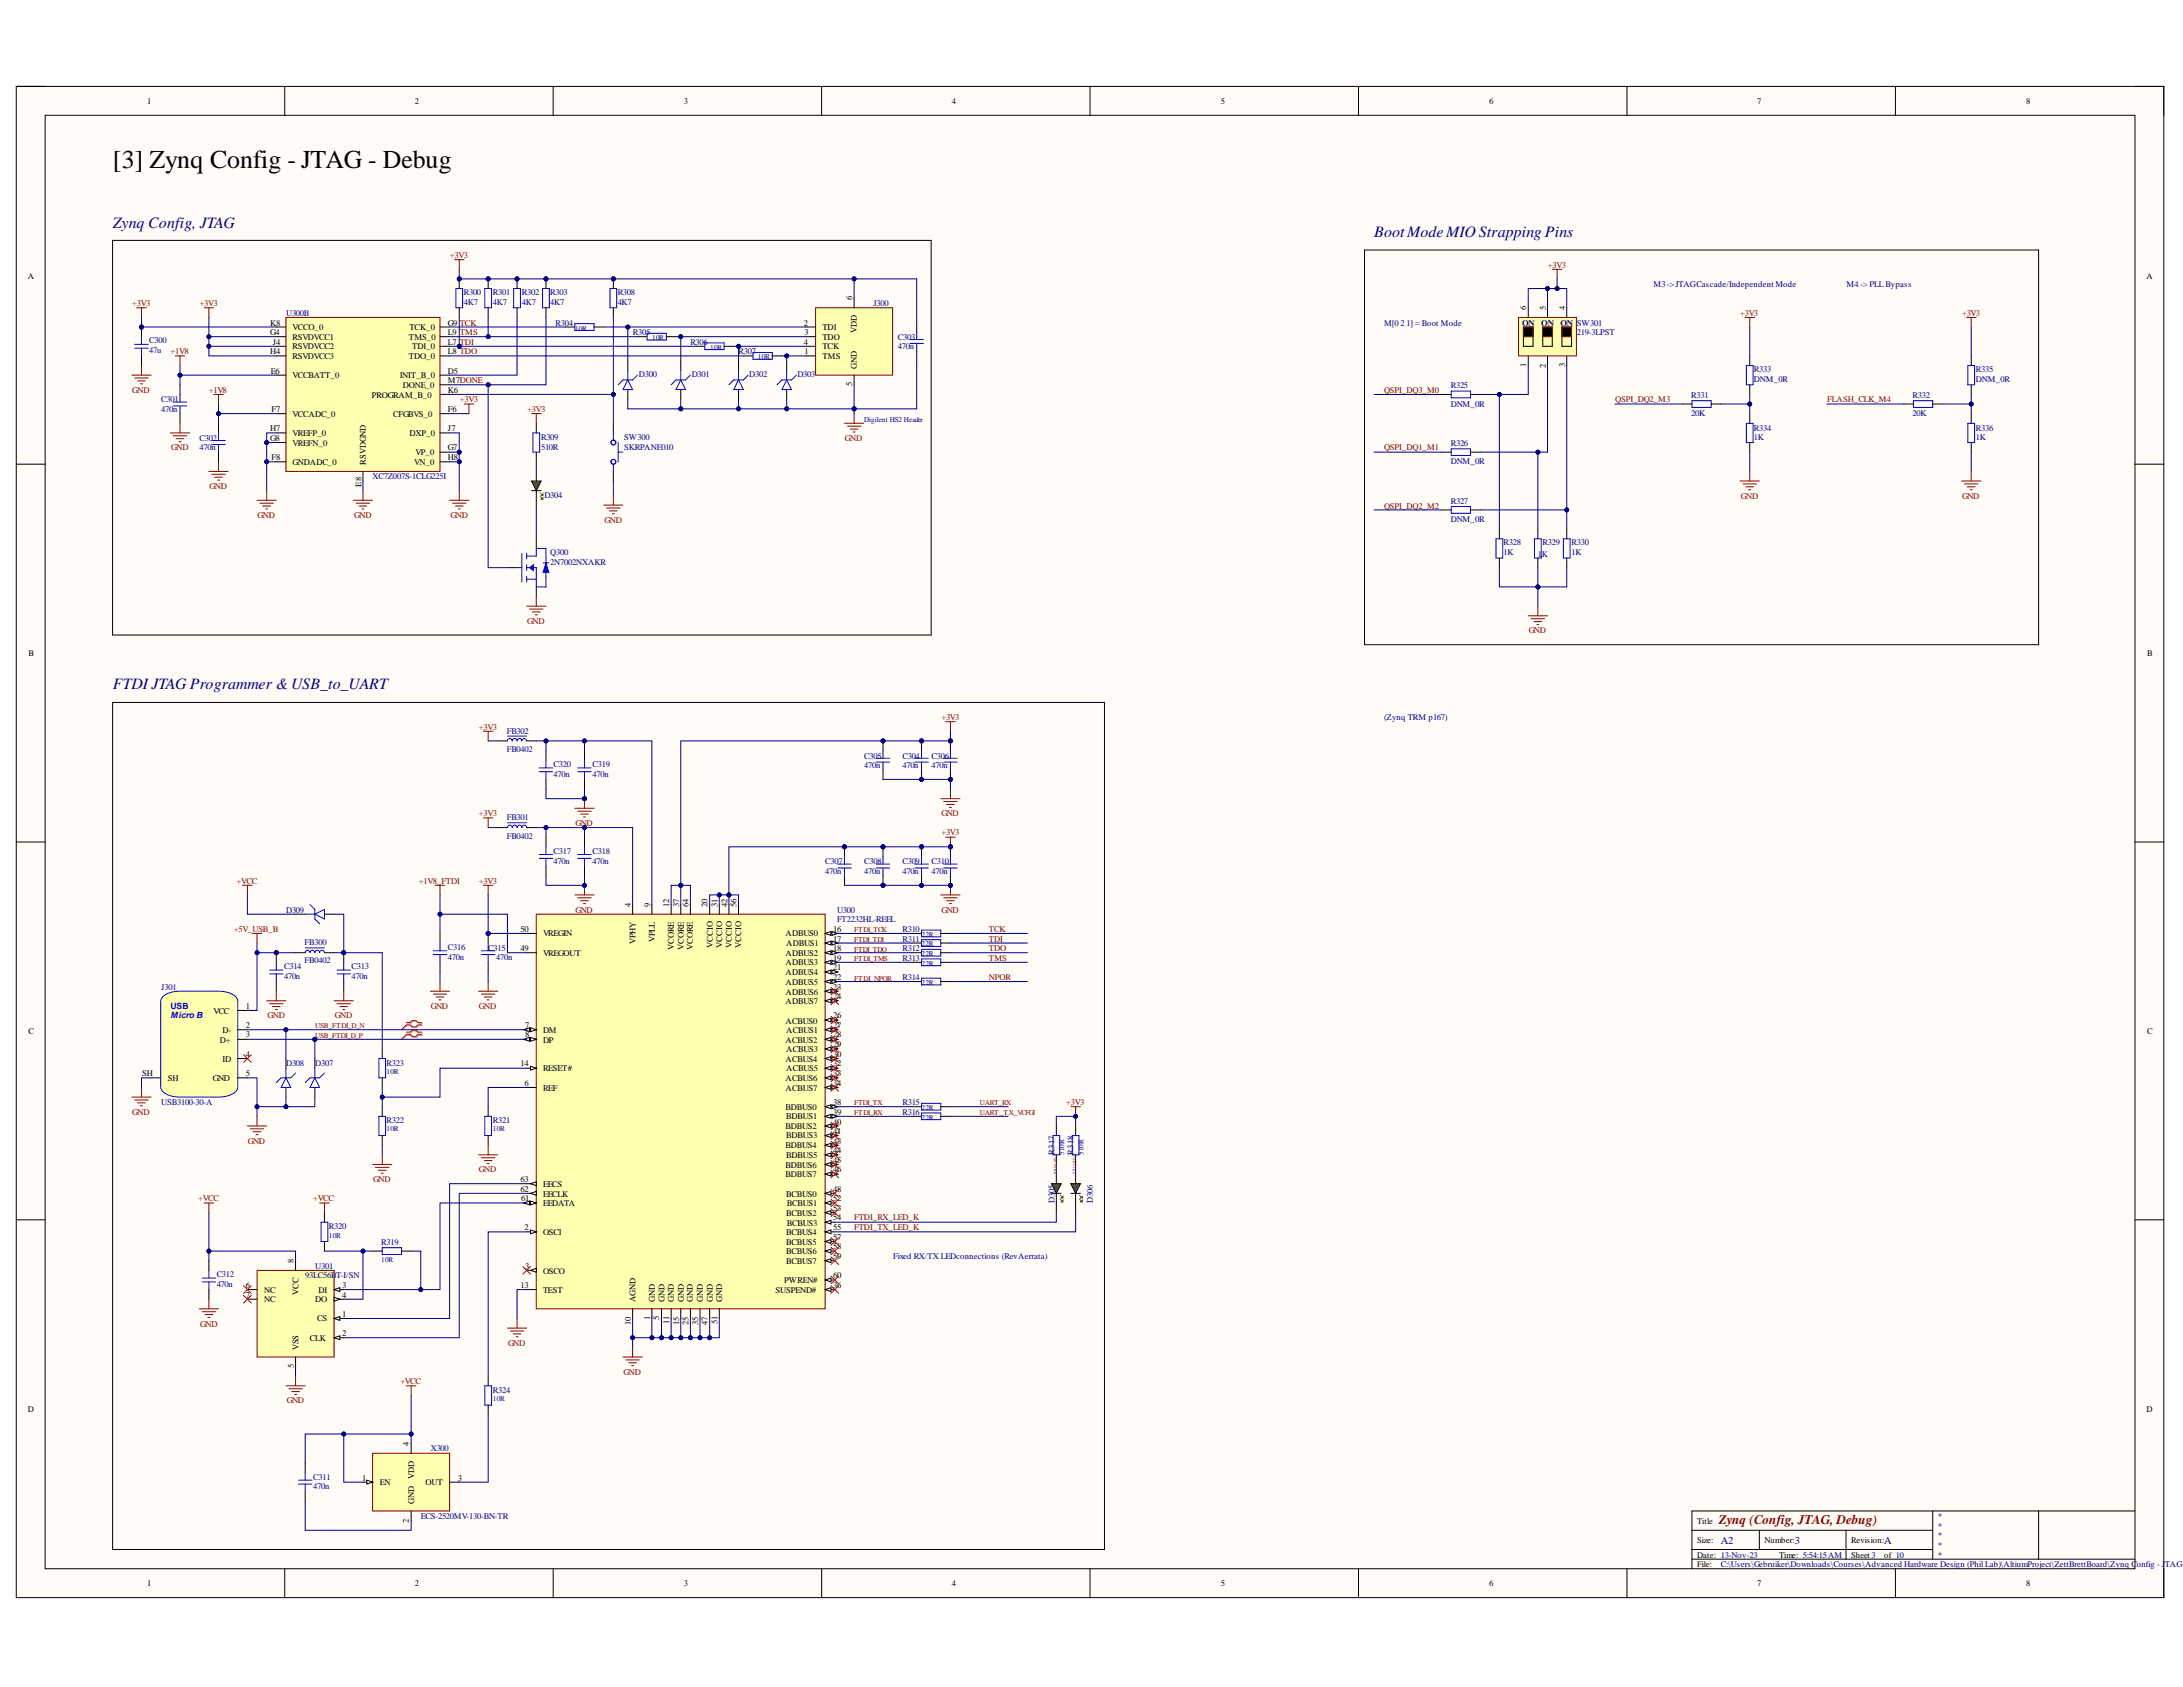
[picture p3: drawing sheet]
<svg xmlns="http://www.w3.org/2000/svg" width="279mm" height="216mm" viewBox="0 0 279 216" stroke-linecap="round" stroke-linejoin="round" font-family="sans-serif">
<defs><g id="words">
<text font-size="3.3" x="14.5" y="21.5">[3] Zynq Config - JTAG - Debug</text>
<g font-size="2" fill="#000080">
<text x="14.5" y="29.2">Zynq Config, JTAG</text>
<text x="175.9" y="30.3">BootMode MIOStrapping Pins</text>
<text x="14.5" y="88.2">FTDIJTAG Programmer &amp; USB_to_UART</text>
</g>
<text font-size="1.7" fill="#800000" x="220" y="195.1">Zynq (Config, JTAG, Debug)</text>
<g font-size="1.4" fill="#000080">
<text x="220.3" y="197.6">A2</text>
<text x="229.7" y="197.6">3</text>
<text x="241.1" y="197.6">A</text>
</g>
<g font-size="1.1">
<text x="18.9" y="13.3">1</text>
<text x="53.1" y="13.3">2</text>
<text x="87.5" y="13.3">3</text>
<text x="121.8" y="13.3">4</text>
<text x="156.3" y="13.3">5</text>
<text x="190.6" y="13.3">6</text>
<text x="224.9" y="13.3">7</text>
<text x="259.3" y="13.3">8</text>
<text x="3.6" y="35.7">A</text>
<text x="274.7" y="35.7">A</text>
<text x="34.6" y="41.7">K8</text>
<text x="57.3" y="41.7">G9</text>
<text x="102.9" y="41.7">2</text>
<text x="109.1" y="38.4" transform="rotate(-90 109.1 38.4)">6</text>
<text x="195.3" y="39.6" transform="rotate(-90 195.3 39.6)">6</text>
<text x="197.9" y="39.6" transform="rotate(-90 197.9 39.6)">5</text>
<text x="200.3" y="39.6" transform="rotate(-90 200.3 39.6)">4</text>
<text x="34.6" y="45.3">H4</text>
<text x="34.6" y="42.9">G4</text>
<text x="34.7" y="47.8">E6</text>
<text x="34.9" y="44.1">J4</text>
<text x="37.5" y="46">RSVDVCC3</text>
<text x="37.5" y="44.7">RSVDVCC2</text>
<text x="37.5" y="43.5">RSVDVCC1</text>
<text x="37.5" y="42.3">VCCO_0</text>
<text x="52.3" y="46">TDO_0</text>
<text x="52.3" y="43.5">TMS_0</text>
<text x="52.4" y="42.3">TCK_0</text>
<text x="52.8" y="44.7">TDI_0</text>
<text x="57.3" y="47.8">D5</text>
<text x="57.3" y="44.1">L7</text>
<text x="57.3" y="45.3">L8 TDO</text>
<text x="57.3" y="42.9">L9</text>
<text x="102.9" y="44.1">4</text>
<text x="103" y="45.3">1</text>
<text x="103" y="42.9">3</text>
<text x="105.3" y="46">TMS</text>
<text x="105.3" y="42.3">TDI</text>
<text x="105.3" y="43.5">TDO</text>
<text x="105.3" y="44.7">TCK</text>
<text x="109.7" y="47.2" transform="rotate(-90 109.7 47.2)">GND</text>
<text x="109.7" y="42.6" transform="rotate(-90 109.7 42.6)">VDD</text>
<text x="195.3" y="46.9" transform="rotate(-90 195.3 46.9)">1</text>
<text x="197.9" y="47.1" transform="rotate(-90 197.9 47.1)">2</text>
<text x="200.3" y="47" transform="rotate(-90 200.3 47)">3</text>
<text x="34.8" y="52.7">F7</text>
<text x="37.5" y="53.3">VCCADC_0</text>
<text x="37.5" y="48.4">VCCBATT_0</text>
<text x="47.6" y="50.9">PROGRAM_B_0</text>
<text x="50.3" y="53.3">CFGBVS_0</text>
<text x="51.2" y="48.4">INIT_B_0</text>
<text x="51.6" y="49.6">DONE_0</text>
<text x="57.3" y="49">M7DONE</text>
<text x="57.3" y="52.7">F6</text>
<text x="57.3" y="50.3">K6</text>
<text x="109.1" y="49.4" transform="rotate(-90 109.1 49.4)">5</text>
<text x="34.6" y="55.2">H7</text>
<text x="34.6" y="56.5">G8</text>
<text x="34.8" y="58.9">F8</text>
<text x="37.5" y="59.5">GNDADC_0</text>
<text x="37.5" y="55.8">VREFP_0</text>
<text x="37.5" y="57.1">VREFN_0</text>
<text x="46.8" y="59.5" transform="rotate(-90 46.8 59.5)">RSVDGND</text>
<text x="52.4" y="55.8">DXP_0</text>
<text x="53" y="59.5">VN_0</text>
<text x="53.2" y="58.2">VP_0</text>
<text x="57.3" y="55.2">J7</text>
<text x="57.3" y="58.9">H8</text>
<text x="57.3" y="57.6">G7</text>
<text x="46.3" y="62.3" transform="rotate(-90 46.3 62.3)">E8</text>
<text x="3.6" y="84">B</text>
<text x="274.8" y="84">B</text>
<text x="66.6" y="119.2">50</text>
<text x="69.5" y="119.8">VREGIN</text>
<text x="80.7" y="116" transform="rotate(-90 80.7 116)">4</text>
<text x="83.2" y="116" transform="rotate(-90 83.2 116)">9</text>
<text x="85.7" y="116" transform="rotate(-90 85.7 116)">12</text>
<text x="86.9" y="116" transform="rotate(-90 86.9 116)">37</text>
<text x="88.1" y="116" transform="rotate(-90 88.1 116)">64</text>
<text x="90.6" y="116" transform="rotate(-90 90.6 116)">20</text>
<text x="91.8" y="116" transform="rotate(-90 91.8 116)">31</text>
<text x="93.1" y="116" transform="rotate(-90 93.1 116)">42</text>
<text x="94.3" y="116" transform="rotate(-90 94.3 116)">56</text>
<text x="100.5" y="119.8">ADBUS0</text>
<text x="106.6" y="119.2">16</text>
<text x="66.6" y="121.7">49</text>
<text x="69.5" y="122.3">VREGOUT</text>
<text x="81.3" y="120.9" transform="rotate(-90 81.3 120.9)">VPHY</text>
<text x="83.8" y="120.6" transform="rotate(-90 83.8 120.6)">VPLL</text>
<text x="86.2" y="121.6" transform="rotate(-90 86.2 121.6)">VCORE</text>
<text x="87.5" y="121.6" transform="rotate(-90 87.5 121.6)">VCORE</text>
<text x="88.7" y="121.6" transform="rotate(-90 88.7 121.6)">VCORE</text>
<text x="91.2" y="121.3" transform="rotate(-90 91.2 121.3)">VCCIO</text>
<text x="92.4" y="121.3" transform="rotate(-90 92.4 121.3)">VCCIO</text>
<text x="93.7" y="121.3" transform="rotate(-90 93.7 121.3)">VCCIO</text>
<text x="94.9" y="121.3" transform="rotate(-90 94.9 121.3)">VCCIO</text>
<text x="100.5" y="122.3">ADBUS2</text>
<text x="100.5" y="123.6">ADBUS3</text>
<text x="100.5" y="124.8">ADBUS4</text>
<text x="100.6" y="121.1">ADBUS1</text>
<text x="106.6" y="120.5">17</text>
<text x="106.6" y="121.7">18</text>
<text x="106.6" y="123">19</text>
<text x="106.6" y="124.2">21</text>
<text x="106.6" y="125.4">22</text>
<text x="27.3" y="129.7">VCC</text>
<text x="31.5" y="129.1">1</text>
<text x="31.5" y="131.6">2</text>
<text x="67.2" y="131.6">7</text>
<text x="100.5" y="126">ADBUS5</text>
<text x="100.5" y="127.3">ADBUS6</text>
<text x="100.5" y="128.5">ADBUS7</text>
<text x="100.5" y="131">ACBUS0</text>
<text x="106.6" y="126.7">23</text>
<text x="106.6" y="127.9">24</text>
<text x="106.6" y="130.3">26</text>
<text x="106.6" y="131.6">27</text>
<text x="3.6" y="132.3">C</text>
<text x="18.2" y="137.8">SH</text>
<text x="28.2" y="133.4">D+</text>
<text x="28.5" y="132.2">D-</text>
<text x="28.5" y="135.9">ID</text>
<text x="31.5" y="132.8">3</text>
<text x="31.5" y="137.8">5</text>
<text x="31.5" y="135.3">4</text>
<text x="66.6" y="136.5">14</text>
<text x="67.2" y="132.8">8</text>
<text x="69.5" y="132.2">DM</text>
<text x="69.5" y="133.4">DP</text>
<text x="69.5" y="137.1">RESET#</text>
<text x="100.5" y="133.4">ACBUS2</text>
<text x="100.5" y="135.9">ACBUS4</text>
<text x="100.6" y="132.2">ACBUS1</text>
<text x="100.6" y="134.6">ACBUS3</text>
<text x="100.6" y="137.1">ACBUS5</text>
<text x="106.6" y="132.8">28</text>
<text x="106.6" y="134">29</text>
<text x="106.6" y="135.3">30</text>
<text x="106.6" y="136.5">32</text>
<text x="106.6" y="137.8">33</text>
<text x="274.8" y="132.3">C</text>
<text x="21.5" y="138.3">SH</text>
<text x="27.2" y="138.3">GND</text>
<text x="67.1" y="138.9">6</text>
<text x="69.5" y="139.6">REF</text>
<text x="100.5" y="138.3">ACBUS6</text>
<text x="100.5" y="139.6">ACBUS7</text>
<text x="100.5" y="142.1">BDBUS0</text>
<text x="100.6" y="143.2">BDBUS1</text>
<text x="106.6" y="138.9">34</text>
<text x="106.6" y="141.4">38</text>
<text x="106.6" y="142.7">39</text>
<text x="106.6" y="143.9">40</text>
<text x="100.5" y="144.5">BDBUS2</text>
<text x="100.5" y="147">BDBUS4</text>
<text x="100.5" y="149.4">BDBUS6</text>
<text x="100.6" y="145.7">BDBUS3</text>
<text x="100.6" y="148.2">BDBUS5</text>
<text x="106.6" y="145.1">41</text>
<text x="106.6" y="146.4">43</text>
<text x="106.6" y="147.6">44</text>
<text x="106.6" y="148.8">45</text>
<text x="66.6" y="152.5">62</text>
<text x="66.6" y="151.3">63</text>
<text x="66.7" y="153.7">61</text>
<text x="69.5" y="154.4">EEDATA</text>
<text x="69.5" y="153.1">EECLK</text>
<text x="69.5" y="151.9">EECS</text>
<text x="100.5" y="150.7">BDBUS7</text>
<text x="100.6" y="153.1">BCBUS0</text>
<text x="100.6" y="155.6">BCBUS2</text>
<text x="100.7" y="154.4">BCBUS1</text>
<text x="106.6" y="150">46</text>
<text x="106.6" y="152.5">48</text>
<text x="106.6" y="153.7">52</text>
<text x="106.6" y="155">53</text>
<text x="37.6" y="161.6" transform="rotate(-90 37.6 161.6)">8</text>
<text x="67.1" y="157.4">2</text>
<text x="69.5" y="158">OSCI</text>
<text x="100.6" y="158">BCBUS4</text>
<text x="100.6" y="159.3">BCBUS5</text>
<text x="100.6" y="160.5">BCBUS6</text>
<text x="100.6" y="161.8">BCBUS7</text>
<text x="100.7" y="156.9">BCBUS3</text>
<text x="106.6" y="156.2">54</text>
<text x="106.6" y="157.4">55</text>
<text x="106.6" y="158.7">57</text>
<text x="106.6" y="159.9">58</text>
<text x="106.6" y="161.2">59</text>
<text x="31.5" y="164.8">6</text>
<text x="31.5" y="166.1">7</text>
<text x="33.8" y="165.5">NC</text>
<text x="33.8" y="166.7">NC</text>
<text x="38.2" y="165.7" transform="rotate(-90 38.2 165.7)">VCC</text>
<text x="40.3" y="166.7">DO</text>
<text x="40.8" y="165.5">DI</text>
<text x="43.8" y="164.8">3</text>
<text x="43.8" y="166.1">4</text>
<text x="66.6" y="164.8">13</text>
<text x="67.2" y="162.3">3</text>
<text x="69.5" y="163">OSCO</text>
<text x="69.5" y="165.5">TEST</text>
<text x="81.3" y="166.7" transform="rotate(-90 81.3 166.7)">AGND</text>
<text x="83.8" y="166.7" transform="rotate(-90 83.8 166.7)">GND</text>
<text x="85.1" y="166.7" transform="rotate(-90 85.1 166.7)">GND</text>
<text x="86.2" y="166.7" transform="rotate(-90 86.2 166.7)">GND</text>
<text x="87.5" y="166.7" transform="rotate(-90 87.5 166.7)">GND</text>
<text x="88.7" y="166.7" transform="rotate(-90 88.7 166.7)">GND</text>
<text x="90" y="166.7" transform="rotate(-90 90 166.7)">GND</text>
<text x="91.2" y="166.7" transform="rotate(-90 91.2 166.7)">GND</text>
<text x="92.4" y="166.7" transform="rotate(-90 92.4 166.7)">GND</text>
<text x="99.3" y="165.5">SUSPEND#</text>
<text x="100.4" y="164.2">PWREN#</text>
<text x="106.6" y="164.8">36</text>
<text x="106.6" y="163.6">60</text>
<text x="38.2" y="172.8" transform="rotate(-90 38.2 172.8)">VSS</text>
<text x="39.7" y="171.6">CLK</text>
<text x="40.6" y="169.1">CS</text>
<text x="43.8" y="168.5">1</text>
<text x="43.8" y="171">2</text>
<text x="80.7" y="169.5" transform="rotate(-90 80.7 169.5)">10</text>
<text x="83.2" y="168.9" transform="rotate(-90 83.2 168.9)">1</text>
<text x="84.4" y="168.9" transform="rotate(-90 84.4 168.9)">5</text>
<text x="85.7" y="169.4" transform="rotate(-90 85.7 169.4)">11</text>
<text x="86.9" y="169.5" transform="rotate(-90 86.9 169.5)">15</text>
<text x="88.1" y="169.5" transform="rotate(-90 88.1 169.5)">25</text>
<text x="89.4" y="169.5" transform="rotate(-90 89.4 169.5)">35</text>
<text x="90.6" y="169.5" transform="rotate(-90 90.6 169.5)">47</text>
<text x="91.8" y="169.4" transform="rotate(-90 91.8 169.4)">51</text>
<text x="37.6" y="175.1" transform="rotate(-90 37.6 175.1)">5</text>
<text x="3.6" y="180.7">D</text>
<text x="52.3" y="185" transform="rotate(-90 52.3 185)">4</text>
<text x="274.7" y="180.7">D</text>
<text x="46.3" y="189.5">1</text>
<text x="48.6" y="190.1">EN</text>
<text x="53" y="189.2" transform="rotate(-90 53 189.2)">VDD</text>
<text x="54.5" y="190.1">OUT</text>
<text x="58.6" y="189.5">3</text>
<text x="52.3" y="194.9" transform="rotate(-90 52.3 194.9)">2</text>
<text x="53" y="192.5" transform="rotate(-90 53 192.5)">GND</text>
<text x="217.2" y="195.1">Title</text>
<text x="217.2" y="197.5">Size:</text>
<text x="225.8" y="197.5">Number:</text>
<text x="236.9" y="197.5">Revision:</text>
<text x="18.9" y="203">1</text>
<text x="53.1" y="203">2</text>
<text x="87.5" y="203">3</text>
<text x="121.8" y="203">4</text>
<text x="156.3" y="203">5</text>
<text x="190.6" y="203">6</text>
<text x="217.2" y="199.4">Date: 13-Nov-23</text>
<text x="217.2" y="200.5">File:</text>
<text x="224.9" y="203">7</text>
<text x="227.7" y="199.4">Time: 5:54:15AM</text>
<text x="236.9" y="199.4">Sheet 3</text>
<text x="241.1" y="199.4">of 10</text>
<text x="259.3" y="203">8</text>
</g>
<g font-size="1.1" fill="#800000">
<text x="57.6" y="33.1">+3V3</text>
<text x="198.1" y="34.2">+3V3</text>
<text x="16.9" y="39.2">+3V3</text>
<text x="25.5" y="39.2">+3V3</text>
<text x="58.8" y="41.7">TCK</text>
<text x="222.7" y="40.4">+3V3</text>
<text x="251.1" y="40.4">+3V3</text>
<text x="21.8" y="45.3">+1V8</text>
<text x="58.8" y="44.1">TDI</text>
<text x="58.8" y="42.9">TMS</text>
<text x="16.9" y="50.3">GND</text>
<text x="26.7" y="50.3">+1V8</text>
<text x="58.8" y="51.5">+3V3</text>
<text x="67.5" y="52.7">+3V3</text>
<text x="177.1" y="50.3">QSPI_DQ3_M0</text>
<text x="206.7" y="51.5">QSPI_DQ2_M3</text>
<text x="233.9" y="51.5">FLASH_CLK_M4</text>
<text x="21.9" y="57.6">GND</text>
<text x="108.1" y="56.5">GND</text>
<text x="177.1" y="57.6">QSPI_DQ1_M1</text>
<text x="26.8" y="62.5">GND</text>
<text x="177.1" y="65.1">QSPI_DQ2_M2</text>
<text x="222.8" y="63.8">GND</text>
<text x="251.1" y="63.8">GND</text>
<text x="33" y="66.3">GND</text>
<text x="45.3" y="66.3">GND</text>
<text x="57.7" y="66.3">GND</text>
<text x="77.4" y="66.9">GND</text>
<text x="67.5" y="79.9">GND</text>
<text x="195.7" y="81.1">GND</text>
<text x="61.3" y="93.4">+3V3</text>
<text x="120.5" y="92.1">+3V3</text>
<text x="61.3" y="104.5">+3V3</text>
<text x="73.6" y="105.7">GND</text>
<text x="120.5" y="104.5">GND</text>
<text x="120.5" y="106.9">+3V3</text>
<text x="30.3" y="113.1">+VCC</text>
<text x="53.6" y="113.1">+1V8_FTDI</text>
<text x="61.3" y="113.1">+3V3</text>
<text x="29.9" y="119.2">+5V_USB_B</text>
<text x="73.6" y="116.8">GND</text>
<text x="120.5" y="116.8">GND</text>
<text x="126.6" y="119.2">TCK</text>
<text x="126.6" y="120.5">TDI</text>
<text x="126.6" y="121.7">TDO</text>
<text x="126.6" y="123">TMS</text>
<text x="126.6" y="125.4">NPOR</text>
<text x="34.2" y="130.3">GND</text>
<text x="42.9" y="130.3">GND</text>
<text x="55.1" y="129.1">GND</text>
<text x="61.3" y="129.1">GND</text>
<text x="16.9" y="142.7">GND</text>
<text x="136.5" y="141.4">+3V3</text>
<text x="31.7" y="146.4">GND</text>
<text x="25.4" y="153.7">+VCC</text>
<text x="40.1" y="153.7">+VCC</text>
<text x="47.8" y="151.3">GND</text>
<text x="61.3" y="150">GND</text>
<text x="109.3" y="156.2">FTDI_RX_LED_K</text>
<text x="109.3" y="157.4">FTDI_TX_LED_K</text>
<text x="25.6" y="169.8">GND</text>
<text x="65" y="172.2">GND</text>
<text x="36.7" y="179.6">GND</text>
<text x="51.2" y="177.1">+VCC</text>
<text x="79.8" y="176">GND</text>
</g>
<g font-size="1.1" fill="#000080">
<text x="36.6" y="40.4">U300B</text>
<text x="59.4" y="37.8">R300</text>
<text x="59.4" y="39.1">4K7</text>
<text x="63.1" y="37.8">R301</text>
<text x="63.1" y="39.1">4K7</text>
<text x="66.8" y="37.8">R302</text>
<text x="66.8" y="39.1">4K7</text>
<text x="70.4" y="37.8">R303</text>
<text x="70.4" y="39.1">4K7</text>
<text x="71.1" y="41.7">R304</text>
<text x="79.1" y="37.8">R308</text>
<text x="79.1" y="39.1">4K7</text>
<text x="111.8" y="39.2">J300</text>
<text x="177.1" y="41.7">M[0</text>
<text x="179.3" y="41.7">2</text>
<text x="180" y="41.7">1] = Boot Mode</text>
<text x="194.8" y="41.7">ON</text>
<text x="197.3" y="41.7">ON</text>
<text x="199.7" y="41.7">ON</text>
<text x="201.8" y="41.7">SW301</text>
<text x="211.6" y="36.7">M3-&gt;JTAGCascade/Independent Mode</text>
<text x="236.3" y="36.7">M4 -&gt; PLLBypass</text>
<text x="19.1" y="44">C300</text>
<text x="19.1" y="45.2">47u</text>
<text x="81" y="42.9">R305</text>
<text x="88.4" y="44.1">R306</text>
<text x="94.5" y="45.3">R307</text>
<text x="114.9" y="43.5">C303</text>
<text x="114.9" y="44.7">470n</text>
<text x="201.8" y="42.9">219-3LPST</text>
<text x="224.5" y="47.7">R333</text>
<text x="252.9" y="47.7">R335</text>
<text x="20.6" y="51.5">C301</text>
<text x="20.6" y="52.7">470n</text>
<text x="81.8" y="48.3">D300</text>
<text x="88.5" y="48.3">D301</text>
<text x="95.9" y="48.3">D302</text>
<text x="102.1" y="48.3">D303</text>
<text x="185.7" y="49.7">R325</text>
<text x="185.7" y="52.1">DNM_0R</text>
<text x="216.5" y="51">R331</text>
<text x="216.5" y="53.2">20K</text>
<text x="224.5" y="48.9">DNM_0R</text>
<text x="244.8" y="51">R332</text>
<text x="244.8" y="53.2">20K</text>
<text x="252.9" y="48.9">DNM_0R</text>
<text x="25.5" y="56.5">C302</text>
<text x="25.5" y="57.6">470n</text>
<text x="69.2" y="56.3">R309</text>
<text x="69.2" y="57.6">510R</text>
<text x="79.9" y="56.3">SW300</text>
<text x="79.9" y="57.6">SKRPANE010</text>
<text x="185.7" y="57.1">R326</text>
<text x="185.7" y="59.4">DNM_0R</text>
<text x="224.5" y="55.1">R334</text>
<text x="224.5" y="56.3">1K</text>
<text x="252.9" y="55.1">R336</text>
<text x="252.9" y="56.3">1K</text>
<text x="47.7" y="61.4">XC7Z007S-1CLG225I</text>
<text x="69.7" y="63.7">D304</text>
<text x="185.7" y="64.5">R327</text>
<text x="70.4" y="71.1">Q300</text>
<text x="185.7" y="66.9">DNM_0R</text>
<text x="192.4" y="69.8">R328</text>
<text x="192.4" y="71.1">1K</text>
<text x="196.8" y="71.2">1</text>
<text x="197.3" y="71.2">K</text>
<text x="197.4" y="69.8">R329</text>
<text x="201.2" y="69.8">R330</text>
<text x="201.2" y="71.1">1K</text>
<text x="70.4" y="72.3">2N7002NXAKR</text>
<text x="64.9" y="93.9">FB302</text>
<text x="177.1" y="92.1">(Zynq TRM p167)</text>
<text x="64.9" y="96.2">FB0402</text>
<text x="70.9" y="98.2">C320</text>
<text x="70.9" y="99.4">470n</text>
<text x="75.8" y="98.2">C319</text>
<text x="75.8" y="99.4">470n</text>
<text x="110.6" y="97.1">C305</text>
<text x="110.6" y="98.3">470n</text>
<text x="115.5" y="97.1">C304</text>
<text x="115.5" y="98.3">470n</text>
<text x="119.2" y="97.1">C306</text>
<text x="119.2" y="98.3">470n</text>
<text x="64.9" y="105">FB301</text>
<text x="64.9" y="107.3">FB0402</text>
<text x="70.9" y="109.3">C317</text>
<text x="70.9" y="110.5">470n</text>
<text x="75.8" y="109.3">C318</text>
<text x="75.8" y="110.5">470n</text>
<text x="105.6" y="110.6">C307</text>
<text x="105.6" y="111.9">470n</text>
<text x="110.6" y="110.6">C308</text>
<text x="110.6" y="111.9">470n</text>
<text x="115.5" y="110.6">C309</text>
<text x="115.5" y="111.9">470n</text>
<text x="119.2" y="110.6">C310</text>
<text x="119.2" y="111.9">470n</text>
<text x="36.6" y="116.8">D309</text>
<text x="107.1" y="116.8">U300</text>
<text x="107.1" y="118">FT2232HL-REEL</text>
<text x="115.5" y="119.2">R310</text>
<text x="36.4" y="124.1">C314</text>
<text x="36.4" y="125.2">470n</text>
<text x="39" y="120.9">FB300</text>
<text x="39" y="123.3">FB0402</text>
<text x="45" y="124.1">C313</text>
<text x="45" y="125.2">470n</text>
<text x="57.3" y="121.6">C316</text>
<text x="57.3" y="122.8">470n</text>
<text x="62.5" y="121.7">C315</text>
<text x="63.5" y="122.8">470n</text>
<text x="115.5" y="120.5">R311</text>
<text x="115.5" y="121.7">R312</text>
<text x="115.5" y="123">R313</text>
<text x="115.5" y="125.4">R314</text>
<text x="20.6" y="126.7">J301</text>
<text x="36.6" y="136.5">D308</text>
<text x="40.3" y="136.5">D307</text>
<text x="49.5" y="136.4">R323</text>
<text x="20.6" y="141.4">USB3100-30-A</text>
<text x="49.5" y="143.8">R322</text>
<text x="63.1" y="143.8">R321</text>
<text x="115.5" y="141.4">R315</text>
<text x="115.5" y="142.7">R316</text>
<text x="134.9" y="147.8" transform="rotate(-90 134.9 147.8)">R317</text>
<text x="137.4" y="147.8" transform="rotate(-90 137.4 147.8)">R318</text>
<text x="134.9" y="154" transform="rotate(-90 134.9 154)">D305</text>
<text x="139.9" y="154" transform="rotate(-90 139.9 154)">D306</text>
<text x="42.1" y="157.3">R320</text>
<text x="48.8" y="159.4">R319</text>
<text x="114.3" y="161.2">Fixed RX/TX LEDconnections (RevAerrata)</text>
<text x="27.7" y="163.4">C312</text>
<text x="27.7" y="164.7">470n</text>
<text x="39.1" y="163.6">93LC56BT-I/SN</text>
<text x="40.3" y="162.3">U301</text>
<text x="63.1" y="178.2">R324</text>
<text x="55.1" y="185.8">X300</text>
<text x="40.1" y="189.4">C311</text>
<text x="40.1" y="190.6">470n</text>
<text x="53.9" y="194.4">ECS-2520MV-130-BN-TR</text>
<text x="248" y="194.4">*</text>
<text x="248" y="195.6">*</text>
<text x="248" y="196.8">*</text>
<text x="220.3" y="200.5">C:\Users\Gebruiker\Downloads\Courses\Advanced Hardware Design (Phil Lab)\AltiumProject\ZettBrettBoard\Zynq C</text>
<text x="248" y="198.1">*</text>
<text x="248" y="199.4">*</text>
<text x="273.5" y="200.5">onfig - JTAG- D</text>
</g>
<g font-size="1.1" fill="#00f">
<text x="21.8" y="129.1">USB</text>
<text x="21.8" y="130.3">Micro B</text>
</g>
<g font-size=".9" fill="#000080">
<text x="73.6" y="42.3">10R</text>
<text x="83.5" y="43.5">10R</text>
<text x="90.9" y="44.8">10R</text>
<text x="97" y="46">10R</text>
<text x="110.6" y="54">Digilent HS2 Header</text>
<text x="118" y="119.9">22R</text>
<text x="118" y="121.1">22R</text>
<text x="118" y="122.4">22R</text>
<text x="118" y="123.6">22R</text>
<text x="118" y="126.1">22R</text>
<text x="49.5" y="137.4">10R</text>
<text x="118" y="142.1">22R</text>
<text x="118" y="143.3">22R</text>
<text x="49.5" y="144.8">10R</text>
<text x="63.1" y="144.8">10R</text>
<text x="136.2" y="147.8" transform="rotate(-90 136.2 147.8)">510R</text>
<text x="138.7" y="147.8" transform="rotate(-90 138.7 147.8)">510R</text>
<text x="42.1" y="158.4">10R</text>
<text x="48.8" y="161.5">10R</text>
<text x="63.1" y="179.3">10R</text>
</g>
<g font-size=".9" fill="#800000">
<text x="109.3" y="119.3">FTDI_TCK</text>
<text x="109.3" y="120.5">FTDI_TDI</text>
<text x="109.3" y="121.8">FTDI_TDO</text>
<text x="109.3" y="123">FTDI_TMS</text>
<text x="109.3" y="125.5">FTDI_NPOR</text>
<text x="40.3" y="131.6">USB_FTDI_D_N</text>
<text x="40.3" y="132.9">USB_FTDI_D_P</text>
<text x="109.3" y="141.5">FTDI_TX</text>
<text x="109.3" y="142.7">FTDI_RX</text>
<text x="125.4" y="141.5">UART_RX</text>
<text x="125.4" y="142.7">UART_TX_VCFGI</text>
</g>
<g font-size=".3" fill="#800000">
<text x="135.1" y="150.3" transform="rotate(-90 135.1 150.3)">FTDI_RX_LED_A</text>
<text x="137.6" y="150.3" transform="rotate(-90 137.6 150.3)">FTDI_TX_LED_A</text>
</g>
</g></defs>
<path d="M2.1 11.1h274.8v193.4h-274.8z" fill-rule="evenodd" fill="#fffcf8"/>
<path d="M2.1 11.1h274.8v193.4h-274.8z" fill="none" stroke="#000" stroke-width=".13"/>
<path d="M5.8 14.8h267.5v186h-267.5z" fill-rule="evenodd" fill="#fffcf8"/>
<g fill="none" stroke="#000" stroke-width=".13">
<path d="M2.1 11.1h3.7M5.8 14.8h267.5v186h-267.5zM36.4 11.1v3.7M70.8 11.1v3.7M105.2 11.1v3.7M139.5 11.1v3.7M173.9 11.1v3.7M208.2 11.1v3.7M242.6 11.1v3.7M273.3 11.1h3.6v3.7M2.1 59.4h3.7M273.3 59.4h3.6"/>
<path d="M2.1 107.8h3.7M273.3 107.8h3.6M2.1 156.1h3.7M273.3 156.1h3.6M216.6 195.8h30.8M216.6 199.5h56.7M216.6 198.3h30.8M225.2 195.8v2.5M236.3 195.8v3.7M247.4 193.4v6.1M260.9 193.4v6.1M273.3 193.4h-56.7v7.4"/>
<path d="M36.4 200.8v3.7M70.8 200.8v3.7M105.2 200.8v3.7M139.5 200.8v3.7M173.9 200.8v3.7M208.2 200.8v3.7M242.6 200.8v3.7M276.9 200.8v3.7"/>
</g>
<path d="M36.6 40.6h19.7v19.7h-19.7z" fill-rule="evenodd" fill="#ffffb0"/>
<path d="M36.6 40.6h19.7v19.7h-19.7zM32.9 64h2.5M33.3 64.4h1.7M33.6 64.8h1M34 65.1h.3M34.1 62.8v1.2" fill="none" stroke="#800000" stroke-width=".13"/>
<g fill="none" stroke="#000" stroke-width=".13">
<path d="M35.4 55.4h1.2M35.4 59.1h1.2M35.4 52.9h1.2M35.4 48h1.2M35.4 41.9h1.2M35.4 56.6h1.2M35.4 45.5h1.2M35.4 44.3h1.2M35.4 43.1h1.2M56.3 49.2h1.2M56.3 55.4h1.2M56.3 59.1h1.2"/>
<path d="M56.3 52.9h1.2M56.3 48h1.2M56.3 41.9h1.2M56.3 57.9h1.2M56.3 45.5h1.2M56.3 44.3h1.2M56.3 43.1h1.2M56.3 50.5h1.2M46.5 60.3v1.3"/>
</g>
<circle cx="18.1" cy="41.9" r=".25" fill="#000080"/>
<circle cx="18.1" cy="41.9" r=".25" fill="none" stroke="#000080" stroke-width=".13"/>
<path d="M18.1 41.9v1.2M18.1 45.5v1.3" fill="none" stroke="#000" stroke-width=".13"/>
<circle cx="18.1" cy="41.9" r=".25" fill="#000080"/>
<circle cx="18.1" cy="41.9" r=".25" fill="none" stroke="#000080" stroke-width=".13"/>
<path d="M17.2 44.6h1.8M17.2 44.1h1.8M18.1 43.1v1M18.1 44.6v.9M22.2 52h1.7M22.2 51.5h1.7M23 50.5v1M23 52v.9M27.1 56.9h1.7M27.1 56.4h1.7M28 55.4v1M28 56.9v1" fill="none" stroke="#00f" stroke-width=".13"/>
<g fill="none" stroke="#800000" stroke-width=".13">
<path d="M17.5 39.4h1.2M18.1 39.4v1.2M26.1 39.4h1.3M26.7 39.4v1.2M16.9 48h2.4M17.2 48.4h1.8M17.6 48.7h1M18 49.1h.2M18.1 46.8v1.2M21.8 55.4h2.5M22.2 55.8h1.7M22.4 45.5h1.3"/>
<path d="M22.5 56.1h1M22.9 56.5h.3M23 45.5v1.3M23 54.2v1.2M27.4 50.5h1.2M28 50.5v1.2M28 59.1v1.2M26.7 60.3h2.5M27.1 60.7h1.7M27.5 61.1h1M27.8 61.4h.3M45.2 64h2.5"/>
<path d="M45.6 64.4h1.7M46 64.8h.9M46.3 65.1h.3M46.5 62.8v1.2"/>
</g>
<path d="M23 49.2v1.3M23 52.9v1.3M28 54.2v1.2M28 57.9v1.2" fill="none" stroke="#000" stroke-width=".13"/>
<circle cx="62.5" cy="35.7" r=".25" fill="#000080"/>
<circle cx="62.5" cy="35.7" r=".25" fill="none" stroke="#000080" stroke-width=".13"/>
<path d="M62.5 35.7v1.2M62.5 39.4v1.2" fill="none" stroke="#000" stroke-width=".13"/>
<circle cx="62.5" cy="35.7" r=".25" fill="#000080"/>
<circle cx="62.5" cy="35.7" r=".25" fill="none" stroke="#000080" stroke-width=".13"/>
<path d="M62 36.9h.9v2.5h-.9z" fill="none" stroke="#00f" stroke-width=".13"/>
<circle cx="66.2" cy="35.7" r=".25" fill="#000080"/>
<circle cx="66.2" cy="35.7" r=".25" fill="none" stroke="#000080" stroke-width=".13"/>
<path d="M66.2 35.7v1.2M66.2 39.4v1.2" fill="none" stroke="#000" stroke-width=".13"/>
<circle cx="66.2" cy="35.7" r=".25" fill="#000080"/>
<circle cx="66.2" cy="35.7" r=".25" fill="none" stroke="#000080" stroke-width=".13"/>
<path d="M65.7 36.9h.9v2.5h-.9z" fill="none" stroke="#00f" stroke-width=".13"/>
<circle cx="69.9" cy="35.7" r=".25" fill="#000080"/>
<circle cx="69.9" cy="35.7" r=".25" fill="none" stroke="#000080" stroke-width=".13"/>
<path d="M69.9 35.7v1.2M69.9 39.4v1.2" fill="none" stroke="#000" stroke-width=".13"/>
<circle cx="69.9" cy="35.7" r=".25" fill="#000080"/>
<circle cx="69.9" cy="35.7" r=".25" fill="none" stroke="#000080" stroke-width=".13"/>
<path d="M69.4 36.9h.9v2.5h-.9z" fill="none" stroke="#00f" stroke-width=".13"/>
<circle cx="58.8" cy="35.7" r=".25" fill="#000080"/>
<circle cx="58.8" cy="35.7" r=".25" fill="none" stroke="#000080" stroke-width=".13"/>
<path d="M58.8 35.7v1.2M58.8 39.4v1.2" fill="none" stroke="#000" stroke-width=".13"/>
<circle cx="58.8" cy="35.7" r=".25" fill="#000080"/>
<circle cx="58.8" cy="35.7" r=".25" fill="none" stroke="#000080" stroke-width=".13"/>
<path d="M58.4 36.9h.8v2.5h-.8z" fill="none" stroke="#00f" stroke-width=".13"/>
<path d="M58.2 33.2h1.2M58.8 33.2v1.3" fill="none" stroke="#800000" stroke-width=".13"/>
<path d="M104.4 39.4h9.8v8.6h-9.8z" fill-rule="evenodd" fill="#ffffb0"/>
<path d="M104.4 39.4h9.8v8.6h-9.8zM108.1 54.2h2.4M108.5 54.5h1.7M108.8 54.9h1M109.2 55.3h.2M109.3 52.9v1.3M77.3 64.6h2.4M77.6 65h1.8M78 65.4h1M78.4 65.8h.2M78.5 63.4v1.2" fill="none" stroke="#800000" stroke-width=".13"/>
<g fill="none" stroke="#000" stroke-width=".13">
<path d="M109.3 38.2v1.2M72.3 41.9h1.3M76 41.9h1.3M78.5 54.2v1.2M80.4 46.2v1.2M80.4 49.9v1.2M81.6 43.1h1.2M85.3 43.1h1.2M89 44.3h1.2M92.7 44.3h1.2M95.1 45.5h1.3M98.8 45.5h1.3"/>
<path d="M103.2 45.5h1.2M103.2 41.9h1.2M103.2 43.1h1.2M103.2 44.3h1.2M109.3 48v1.2M117.3 41.2v1.3M117.3 44.9v1.3M78.5 60.3v1.3"/>
</g>
<g fill="none" stroke="#00f" stroke-width=".13">
<path d="M73.6 41.4h2.4v.9h-2.4zM78.5 55.4v.9M78.5 59.5v.8M79.1 56.6v2.5M79.1 57.9h.6M80.4 48.6l.6 1.3h-1.3zM80.4 47.4v1.2M81.6 48l-.6 .6h-1.3l-.6 .6M82.8 42.7h2.5v.8h-2.5zM90.2 43.9h2.5v.8h-2.5zM96.4 45.1h2.4v.9h-2.4zM116.5 43.9h1.7"/>
<path d="M116.5 43.5h1.7M117.3 42.5v1M117.3 43.9v1"/>
<circle cx="78.5" cy="56.6" r=".31"/>
<circle cx="78.5" cy="59.1" r=".31"/>
</g>
<circle cx="78.5" cy="35.7" r=".25" fill="#000080"/>
<circle cx="78.5" cy="35.7" r=".25" fill="none" stroke="#000080" stroke-width=".13"/>
<path d="M78.5 35.7v1.2M78.5 39.4v1.2" fill="none" stroke="#000" stroke-width=".13"/>
<circle cx="78.5" cy="35.7" r=".25" fill="#000080"/>
<circle cx="78.5" cy="35.7" r=".25" fill="none" stroke="#000080" stroke-width=".13"/>
<g fill="none" stroke="#00f" stroke-width=".13">
<path d="M78.1 36.9h.8v2.5h-.8zM87.1 48.6l.6 1.3h-1.2zM87.1 47.4v1.2M88.4 48l-.7 .6h-1.2l-.6 .6M94.5 48.6l.6 1.3h-1.2zM94.5 47.4v1.2M95.8 48l-.7 .6h-1.2l-.6 .6M100.7 48.6l.6 1.3h-1.2zM100.7 47.4v1.2M101.9 48l-.6 .6h-1.2l-.6 .6M66.2 72.6h.6M66.8 70.8v3.7"/>
<path d="M67.4 71.2h1.2v-1h1.3v1.2M67.4 72.6h1.2M67.4 70.8v.7M67.4 72.3v.7M67.4 73.8v.7M69.9 73.9v1.2h-1.3v-1h-1.2"/>
</g>
<path d="M14.4 30.8h104.8v50.5h-104.8zM87.1 46.2v1.2M87.1 49.9v1.2M94.5 46.2v1.2M94.5 49.9v1.2M100.7 46.2v1.2M100.7 49.9v1.2M64.9 72.6h1.3M68.6 69v1.2M68.6 75.1v1.2" fill="none" stroke="#000" stroke-width=".13"/>
<path d="M59.4 51.7h1.2M60 51.7v1.2M57.5 64h2.5M57.9 64.4h1.7M58.3 64.8h1M58.7 65.1h.2M58.8 62.8v1.2" fill="none" stroke="#800000" stroke-width=".13"/>
<path d="M69.9 72l.3 1.3h-.7z" fill-rule="evenodd" fill="#00f"/>
<path d="M69.9 72l.3 1.3h-.7zM69.9 71.4v.6M69.9 73.3v.6" fill="none" stroke="#00f" stroke-width=".13"/>
<path d="M67.8 72.6l.5-.3v.7z" fill="#00f"/>
<path d="M67.8 72.6l.5-.3v.7zM68.6 72.6v1.5M69.5 72h.7" fill="none" stroke="#00f" stroke-width=".13"/>
<path d="M67.4 77.6h2.5M67.8 77.9h1.7M68.1 78.3h1M68.5 78.7h.3M68.6 76.3v1.3" fill="none" stroke="#800000" stroke-width=".13"/>
<path d="M68 62.8h1.3M68.6 60.3v1.3M68.6 62.8v1.2" fill="none" stroke="#000" stroke-width=".13"/>
<path d="M68 61.6h1.3l-.7 1.2z" fill-rule="evenodd" fill="#0f0"/>
<path d="M68 61.6h1.3l-.7 1.2zM68.6 64v1.3" fill="none" stroke="#000" stroke-width=".13"/>
<path d="M69.3 63.4l.2-.2v.2z" fill="#0f0"/>
<path d="M69.1 63l.3 .3M69.3 63.4l.2-.2v.2z" fill="none" stroke="#0f0" stroke-width=".13"/>
<path d="M69.3 63.9l.2-.2v.2z" fill="#0f0"/>
<path d="M69.1 63.5l.3 .3M69.3 63.9l.2-.2v.2z" fill="none" stroke="#0f0" stroke-width=".13"/>
<path d="M68 52.9h1.3M68.6 52.9v1.3" fill="none" stroke="#800000" stroke-width=".13"/>
<path d="M68.6 54.2v1.2M68.6 57.9v1.2" fill="none" stroke="#000" stroke-width=".13"/>
<path d="M68.2 55.4h.9v2.5h-.9z" fill="none" stroke="#00f" stroke-width=".13"/>
<path d="M68.6 117h37v50.5h-37z" fill-rule="evenodd" fill="#ffffb0"/>
<path d="M68.6 117h37v50.5h-37z" fill="none" stroke="#800000" stroke-width=".13"/>
<path d="M67.4 157.7h1.2M83.4 167.5v1.2" fill="none" stroke="#000" stroke-width=".13"/>
<path d="M67.9 157.4l.7 .3-.7 .2z" fill="#f8fcff"/>
<path d="M67.9 157.4l.7 .3-.7 .2zM67.4 162.6h1.2" fill="none" stroke="#000" stroke-width=".13"/>
<path d="M67.9 162.6l.7-.3v.5z" fill="#f8fcff"/>
<path d="M81 115.8v1.2M67.4 139.2h1.2M67.4 131.8h1.2M67.9 162.6l.7-.3v.5zM84.7 167.5v1.2" fill="none" stroke="#000" stroke-width=".13"/>
<path d="M67.9 131.5l.7 .3-.7 .2z" fill="#f8fcff"/>
<path d="M67.9 131.5l.7 .3-.7 .2z" fill="none" stroke="#000" stroke-width=".13"/>
<path d="M67 131.8l.8-.3v.5z" fill="#f8fcff"/>
<path d="M67 131.8l.8-.3v.5zM67.4 133h1.2" fill="none" stroke="#000" stroke-width=".13"/>
<path d="M67.9 132.8l.7 .2-.7 .3z" fill="#f8fcff"/>
<path d="M67.9 132.8l.7 .2-.7 .3z" fill="none" stroke="#000" stroke-width=".13"/>
<path d="M67 133l.8-.2v.5z" fill="#f8fcff"/>
<path d="M83.4 115.8v1.2M85.9 115.8v1.2M67 133l.8-.2v.5zM67.4 136.7h1.2M67.4 165h1.2M81 167.5v1.2M85.9 167.5v1.2" fill="none" stroke="#000" stroke-width=".13"/>
<path d="M67.9 136.5l.7 .2-.7 .3z" fill="#f8fcff"/>
<path d="M105.6 119.5h1.3M67.9 136.5l.7 .2-.7 .3zM87.1 167.5v1.2" fill="none" stroke="#000" stroke-width=".13"/>
<path d="M105.6 119.5l.8-.3v.5z" fill="#f8fcff"/>
<path d="M105.6 119.5l.8-.3v.5z" fill="none" stroke="#000" stroke-width=".13"/>
<path d="M106.5 119.2l.7 .3-.7 .2z" fill="#f8fcff"/>
<path d="M106.5 119.2l.7 .3-.7 .2zM105.6 120.7h1.3" fill="none" stroke="#000" stroke-width=".13"/>
<path d="M105.6 120.7l.8-.3v.5z" fill="#f8fcff"/>
<path d="M105.6 120.7l.8-.3v.5z" fill="none" stroke="#000" stroke-width=".13"/>
<path d="M106.5 120.4l.7 .3-.7 .2z" fill="#f8fcff"/>
<path d="M105.6 121.9h1.3M106.5 120.4l.7 .3-.7 .2z" fill="none" stroke="#000" stroke-width=".13"/>
<path d="M105.6 121.9l.8-.2v.5z" fill="#f8fcff"/>
<path d="M105.6 121.9l.8-.2v.5z" fill="none" stroke="#000" stroke-width=".13"/>
<path d="M106.5 121.7l.7 .2-.7 .3z" fill="#f8fcff"/>
<path d="M105.6 123.2h1.3M106.5 121.7l.7 .2-.7 .3z" fill="none" stroke="#000" stroke-width=".13"/>
<path d="M105.6 123.2l.8-.3v.5z" fill="#f8fcff"/>
<path d="M105.6 123.2l.8-.3v.5z" fill="none" stroke="#000" stroke-width=".13"/>
<path d="M106.5 122.9l.7 .3-.7 .2z" fill="#f8fcff"/>
<path d="M90.8 115.8v1.2M105.6 124.4h1.3M106.5 122.9l.7 .3-.7 .2z" fill="none" stroke="#000" stroke-width=".13"/>
<path d="M105.6 124.4l.8-.3v.5z" fill="#f8fcff"/>
<path d="M105.6 124.4l.8-.3v.5z" fill="none" stroke="#000" stroke-width=".13"/>
<path d="M106.5 124.1l.7 .3-.7 .2z" fill="#f8fcff"/>
<path d="M105.6 125.6h1.3M106.5 124.1l.7 .3-.7 .2z" fill="none" stroke="#000" stroke-width=".13"/>
<path d="M105.6 125.6l.8-.2v.5z" fill="#f8fcff"/>
<path d="M105.6 125.6l.8-.2v.5z" fill="none" stroke="#000" stroke-width=".13"/>
<path d="M106.5 125.4l.7 .2-.7 .3z" fill="#f8fcff"/>
<path d="M105.6 126.9h1.3M106.5 125.4l.7 .2-.7 .3z" fill="none" stroke="#000" stroke-width=".13"/>
<path d="M105.6 126.9l.8-.3v.5z" fill="#f8fcff"/>
<path d="M105.6 126.9l.8-.3v.5z" fill="none" stroke="#000" stroke-width=".13"/>
<path d="M106.5 126.6l.7 .3-.7 .2z" fill="#f8fcff"/>
<path d="M105.6 128.1h1.3M106.5 126.6l.7 .3-.7 .2z" fill="none" stroke="#000" stroke-width=".13"/>
<path d="M105.6 128.1l.8-.3v.5z" fill="#f8fcff"/>
<path d="M105.6 128.1l.8-.3v.5z" fill="none" stroke="#000" stroke-width=".13"/>
<path d="M106.5 127.8l.7 .3-.7 .2z" fill="#f8fcff"/>
<path d="M105.6 130.5h1.3M106.5 127.8l.7 .3-.7 .2zM88.4 167.5v1.2" fill="none" stroke="#000" stroke-width=".13"/>
<path d="M105.6 130.5l.8-.2v.5z" fill="#f8fcff"/>
<path d="M105.6 130.5l.8-.2v.5z" fill="none" stroke="#000" stroke-width=".13"/>
<path d="M106.5 130.3l.7 .2-.7 .3z" fill="#f8fcff"/>
<path d="M105.6 131.8h1.3M106.5 130.3l.7 .2-.7 .3z" fill="none" stroke="#000" stroke-width=".13"/>
<path d="M105.6 131.8l.8-.3v.5z" fill="#f8fcff"/>
<path d="M105.6 131.8l.8-.3v.5z" fill="none" stroke="#000" stroke-width=".13"/>
<path d="M106.5 131.5l.7 .3-.7 .2z" fill="#f8fcff"/>
<path d="M105.6 133h1.3M106.5 131.5l.7 .3-.7 .2z" fill="none" stroke="#000" stroke-width=".13"/>
<path d="M105.6 133l.8-.2v.5z" fill="#f8fcff"/>
<path d="M105.6 133l.8-.2v.5z" fill="none" stroke="#000" stroke-width=".13"/>
<path d="M106.5 132.8l.7 .2-.7 .3z" fill="#f8fcff"/>
<path d="M105.6 134.2h1.3M106.5 132.8l.7 .2-.7 .3z" fill="none" stroke="#000" stroke-width=".13"/>
<path d="M105.6 134.2l.8-.2v.5z" fill="#f8fcff"/>
<path d="M105.6 134.2l.8-.2v.5z" fill="none" stroke="#000" stroke-width=".13"/>
<path d="M106.5 134l.7 .2-.7 .3z" fill="#f8fcff"/>
<path d="M105.6 135.5h1.3M106.5 134l.7 .2-.7 .3z" fill="none" stroke="#000" stroke-width=".13"/>
<path d="M105.6 135.5l.8-.3v.5z" fill="#f8fcff"/>
<path d="M105.6 135.5l.8-.3v.5z" fill="none" stroke="#000" stroke-width=".13"/>
<path d="M106.5 135.2l.7 .3-.7 .2z" fill="#f8fcff"/>
<path d="M92.1 115.8v1.2M105.6 136.7h1.3M106.5 135.2l.7 .3-.7 .2z" fill="none" stroke="#000" stroke-width=".13"/>
<path d="M105.6 136.7l.8-.2v.5z" fill="#f8fcff"/>
<path d="M105.6 136.7l.8-.2v.5z" fill="none" stroke="#000" stroke-width=".13"/>
<path d="M106.5 136.5l.7 .2-.7 .3z" fill="#f8fcff"/>
<path d="M105.6 137.9h1.3M106.5 136.5l.7 .2-.7 .3z" fill="none" stroke="#000" stroke-width=".13"/>
<path d="M105.6 137.9l.8-.2v.5z" fill="#f8fcff"/>
<path d="M105.6 137.9l.8-.2v.5z" fill="none" stroke="#000" stroke-width=".13"/>
<path d="M106.5 137.7l.7 .2-.7 .3z" fill="#f8fcff"/>
<path d="M105.6 139.2h1.3M106.5 137.7l.7 .2-.7 .3z" fill="none" stroke="#000" stroke-width=".13"/>
<path d="M105.6 139.2l.8-.3v.5z" fill="#f8fcff"/>
<path d="M105.6 139.2l.8-.3v.5z" fill="none" stroke="#000" stroke-width=".13"/>
<path d="M106.5 138.9l.7 .3-.7 .2z" fill="#f8fcff"/>
<path d="M106.5 138.9l.7 .3-.7 .2zM89.6 167.5v1.2M105.6 165h1.3" fill="none" stroke="#000" stroke-width=".13"/>
<path d="M105.6 165l.8-.2v.5z" fill="#f8fcff"/>
<path d="M87.1 115.8v1.2M105.6 141.6h1.3M105.6 165l.8-.2v.5z" fill="none" stroke="#000" stroke-width=".13"/>
<path d="M105.6 141.6l.8-.2v.5z" fill="#f8fcff"/>
<path d="M105.6 141.6l.8-.2v.5z" fill="none" stroke="#000" stroke-width=".13"/>
<path d="M106.5 141.4l.7 .2-.7 .3z" fill="#f8fcff"/>
<path d="M105.6 142.9h1.3M106.5 141.4l.7 .2-.7 .3z" fill="none" stroke="#000" stroke-width=".13"/>
<path d="M105.6 142.9l.8-.3v.5z" fill="#f8fcff"/>
<path d="M105.6 142.9l.8-.3v.5z" fill="none" stroke="#000" stroke-width=".13"/>
<path d="M106.5 142.6l.7 .3-.7 .2z" fill="#f8fcff"/>
<path d="M105.6 144.1h1.3M106.5 142.6l.7 .3-.7 .2z" fill="none" stroke="#000" stroke-width=".13"/>
<path d="M105.6 144.1l.8-.2v.4z" fill="#f8fcff"/>
<path d="M105.6 144.1l.8-.2v.4z" fill="none" stroke="#000" stroke-width=".13"/>
<path d="M106.5 143.9l.7 .2-.7 .2z" fill="#f8fcff"/>
<path d="M105.6 145.3h1.3M106.5 143.9l.7 .2-.7 .2z" fill="none" stroke="#000" stroke-width=".13"/>
<path d="M105.6 145.3l.8-.2v.5z" fill="#f8fcff"/>
<path d="M105.6 145.3l.8-.2v.5z" fill="none" stroke="#000" stroke-width=".13"/>
<path d="M106.5 145.1l.7 .2-.7 .3z" fill="#f8fcff"/>
<path d="M93.3 115.8v1.2M105.6 146.6h1.3M106.5 145.1l.7 .2-.7 .3z" fill="none" stroke="#000" stroke-width=".13"/>
<path d="M105.6 146.6l.8-.3v.5z" fill="#f8fcff"/>
<path d="M105.6 146.6l.8-.3v.5z" fill="none" stroke="#000" stroke-width=".13"/>
<path d="M106.5 146.3l.7 .3-.7 .2z" fill="#f8fcff"/>
<path d="M105.6 147.8h1.3M106.5 146.3l.7 .3-.7 .2z" fill="none" stroke="#000" stroke-width=".13"/>
<path d="M105.6 147.8l.8-.3v.5z" fill="#f8fcff"/>
<path d="M105.6 147.8l.8-.3v.5z" fill="none" stroke="#000" stroke-width=".13"/>
<path d="M106.5 147.5l.7 .3-.7 .2z" fill="#f8fcff"/>
<path d="M105.6 149h1.3M106.5 147.5l.7 .3-.7 .2z" fill="none" stroke="#000" stroke-width=".13"/>
<path d="M105.6 149l.8-.2v.5z" fill="#f8fcff"/>
<path d="M105.6 149l.8-.2v.5z" fill="none" stroke="#000" stroke-width=".13"/>
<path d="M106.5 148.8l.7 .2-.7 .3z" fill="#f8fcff"/>
<path d="M105.6 150.3h1.3M106.5 148.8l.7 .2-.7 .3z" fill="none" stroke="#000" stroke-width=".13"/>
<path d="M105.6 150.3l.8-.3v.5z" fill="#f8fcff"/>
<path d="M105.6 150.3l.8-.3v.5z" fill="none" stroke="#000" stroke-width=".13"/>
<path d="M106.5 150l.7 .3-.7 .2z" fill="#f8fcff"/>
<path d="M105.6 152.7h1.3M106.5 150l.7 .3-.7 .2zM90.8 167.5v1.2" fill="none" stroke="#000" stroke-width=".13"/>
<path d="M105.6 152.7l.8-.2v.5z" fill="#f8fcff"/>
<path d="M67.4 119.5h1.2M67.4 121.9h1.2M105.6 152.7l.8-.2v.5zM105.6 154h1.3M92.1 167.5v1.2" fill="none" stroke="#000" stroke-width=".13"/>
<path d="M105.6 154l.8-.3v.5z" fill="#f8fcff"/>
<path d="M105.6 154l.8-.3v.5zM105.6 155.2h1.3" fill="none" stroke="#000" stroke-width=".13"/>
<path d="M105.6 155.2l.8-.3v.5z" fill="#f8fcff"/>
<path d="M105.6 155.2l.8-.3v.5zM105.6 156.4h1.3" fill="none" stroke="#000" stroke-width=".13"/>
<path d="M105.6 156.4l.8-.2v.5z" fill="#f8fcff"/>
<path d="M105.6 156.4l.8-.2v.5zM105.6 157.7h1.3" fill="none" stroke="#000" stroke-width=".13"/>
<path d="M105.6 157.7l.8-.3v.5z" fill="#f8fcff"/>
<path d="M94.5 115.8v1.2M105.6 157.7l.8-.3v.5zM105.6 158.9h1.3" fill="none" stroke="#000" stroke-width=".13"/>
<path d="M105.6 158.9l.8-.3v.5z" fill="#f8fcff"/>
<path d="M105.6 158.9l.8-.3v.5zM105.6 160.1h1.3" fill="none" stroke="#000" stroke-width=".13"/>
<path d="M105.6 160.1l.8-.2v.5z" fill="#f8fcff"/>
<path d="M105.6 160.1l.8-.2v.5zM105.6 161.3h1.3" fill="none" stroke="#000" stroke-width=".13"/>
<path d="M105.6 161.3l.8-.2v.5z" fill="#f8fcff"/>
<path d="M105.6 161.3l.8-.2v.5zM105.6 163.8h1.3" fill="none" stroke="#000" stroke-width=".13"/>
<path d="M105.6 163.8l.8-.2v.5z" fill="#f8fcff"/>
<path d="M67.4 154h1.2M105.6 163.8l.8-.2v.5z" fill="none" stroke="#000" stroke-width=".13"/>
<path d="M67.9 153.7l.7 .3-.7 .2z" fill="#f8fcff"/>
<path d="M67.9 153.7l.7 .3-.7 .2z" fill="none" stroke="#000" stroke-width=".13"/>
<path d="M67 154l.8-.3v.5z" fill="#f8fcff"/>
<path d="M67 154l.8-.3v.5zM67.4 152.7h1.2" fill="none" stroke="#000" stroke-width=".13"/>
<path d="M67.9 152.7l.7-.2v.5z" fill="#f8fcff"/>
<path d="M67.4 151.5h1.2M67.9 152.7l.7-.2v.5z" fill="none" stroke="#000" stroke-width=".13"/>
<path d="M67.9 151.5l.7-.3v.5z" fill="#f8fcff"/>
<path d="M88.4 115.8v1.2M67.9 151.5l.7-.3v.5z" fill="none" stroke="#000" stroke-width=".13"/>
<path d="M20.9 127.5a3.3 3.3 0 0 1 2.1-.6h5a2.86 2.86 0 0 1 2.3 .9l.1 .3v11a1.43 1.43 0 0 1-1.2 1.1l-1.2 .2h-5a2.86 2.86 0 0 1-2.3-.9l-.1-.4v-11l.1-.3z" fill="#ffffb0"/>
<path d="M20.9 127.5a3.3 3.3 0 0 1 2.1-.6h5a2.86 2.86 0 0 1 2.3 .9l.1 .3v11a1.43 1.43 0 0 1-1.2 1.1l-1.2 .2h-5a2.86 2.86 0 0 1-2.3-.9l-.1-.4v-11l.1-.3z" fill="none" stroke="#00f" stroke-width=".13"/>
<path d="M19.3 137.9h1.3M30.4 129.3h1.3M30.4 131.8h1.3M30.4 133h1.3M30.4 137.9h1.3M30.4 135.5h1.3" fill="none" stroke="#000" stroke-width=".13"/>
<path d="M32.9 162.6h9.9v11.1h-9.9z" fill-rule="evenodd" fill="#ffffb0"/>
<path d="M32.9 162.6h9.9v11.1h-9.9z" fill="none" stroke="#800000" stroke-width=".13"/>
<path d="M42.8 168.7h1.2" fill="none" stroke="#000" stroke-width=".13"/>
<path d="M42.8 168.7l.7-.2v.5z" fill="#f8fcff"/>
<path d="M42.8 168.7l.7-.2v.5zM42.8 171.2h1.2" fill="none" stroke="#000" stroke-width=".13"/>
<path d="M42.8 171.2l.7-.2v.4z" fill="#f8fcff"/>
<path d="M42.8 171.2l.7-.2v.4zM42.8 165h1.2" fill="none" stroke="#000" stroke-width=".13"/>
<path d="M42.8 165l.7-.2v.5z" fill="#f8fcff"/>
<path d="M42.8 165l.7-.2v.5zM42.8 166.3h1.2" fill="none" stroke="#000" stroke-width=".13"/>
<path d="M42.8 166l.7 .3-.7 .2z" fill="#f8fcff"/>
<path d="M31.7 165h1.2M31.7 166.3h1.2M37.8 161.3v1.3M37.8 173.7v1.2M42.8 166l.7 .3-.7 .2z" fill="none" stroke="#000" stroke-width=".13"/>
<path d="M47.7 186h9.8v7.4h-9.8z" fill-rule="evenodd" fill="#ffffb0"/>
<path d="M47.7 186h9.8v7.4h-9.8z" fill="none" stroke="#800000" stroke-width=".13"/>
<path d="M46.5 189.7h1.2M52.6 193.4v1.2" fill="none" stroke="#000" stroke-width=".13"/>
<path d="M46.9 189.4l.8 .3-.8 .2z" fill="#f8fcff"/>
<path d="M195.6 39.4v1.2M198.1 39.4v1.2M200.5 39.4v1.2M195.6 45.5v1.3M198.1 45.5v1.3M200.5 45.5v1.3M46.9 189.4l.8 .3-.8 .2zM52.6 184.8v1.2M57.5 189.7h1.3" fill="none" stroke="#000" stroke-width=".13"/>
<path d="M194.4 40.6h7.4v4.9h-7.4z" fill-rule="evenodd" fill="#ffffb0"/>
<path d="M194.4 40.6h7.4v4.9h-7.4zM195 41.9h1.2v1.2h-1.2zM197.5 41.9h1.2v1.2h-1.2zM199.9 41.9h1.2v1.2h-1.2z" fill="none" stroke="#800000" stroke-width=".13"/>
<g fill="none" stroke="#000" stroke-width=".13">
<path d="M195 41.9h1.2v2.4h-1.2zM197.5 41.9h1.2v2.4h-1.2zM199.9 41.9h1.2v2.4h-1.2zM116.7 119.5h1.2M120.4 119.5h1.2M116.7 120.7h1.2M116.7 121.9h1.2M116.7 123.2h1.2M116.7 125.6h1.2M120.4 120.7h1.2M120.4 121.9h1.2M120.4 123.2h1.2"/>
<path d="M120.4 125.6h1.2M62.5 141.6v1.3M62.5 145.3v1.3M116.7 141.6h1.2M116.7 142.9h1.2M120.4 141.6h1.2M120.4 142.9h1.2M134.6 152.7h1.2M135.2 144.1v1.2M135.2 147.8v1.2M135.2 150.3v1.2M135.2 152.7v1.3"/>
<path d="M137.7 144.1v1.2M137.7 147.8v1.2"/>
</g>
<g fill="#000">
<path d="M195 41.9h1.2v1.2h-1.2z" fill-rule="evenodd"/>
<path d="M197.5 41.9h1.2v1.2h-1.2z" fill-rule="evenodd"/>
<path d="M199.9 41.9h1.2v1.2h-1.2z" fill-rule="evenodd"/>
</g>
<path d="M117.9 119h2.5v.9h-2.5zM117.9 120.3h2.5v.8h-2.5zM117.9 121.5h2.5v.9h-2.5zM117.9 122.7h2.5v.9h-2.5zM117.9 125.2h2.5v.9h-2.5zM62 142.9h.9v2.4h-.9zM117.9 141.2h2.5v.9h-2.5zM117.9 142.4h2.5v.9h-2.5zM134.8 145.3h.8v2.5h-.8zM137.2 145.3h.9v2.5h-.9z" fill="none" stroke="#00f" stroke-width=".13"/>
<path d="M134.6 151.5h1.2l-.6 1.2z" fill-rule="evenodd" fill="#0f0"/>
<path d="M134.6 151.5h1.2l-.6 1.2zM135.2 154v1.2" fill="none" stroke="#000" stroke-width=".13"/>
<path d="M135.8 153.3l.3-.2v.2z" fill="#0f0"/>
<path d="M135.7 153l.2 .2M135.8 153.3l.3-.2v.2z" fill="none" stroke="#0f0" stroke-width=".13"/>
<path d="M136.1 153.6v.2h-.3z" fill="#0f0"/>
<path d="M135.7 153.5l.2 .2M136.1 153.6v.2h-.3z" fill="none" stroke="#0f0" stroke-width=".13"/>
<path d="M137 152.7h1.3M137.7 150.3v1.2M137.7 152.7v1.3" fill="none" stroke="#000" stroke-width=".13"/>
<path d="M137 151.5h1.3l-.6 1.2z" fill-rule="evenodd" fill="#0f0"/>
<path d="M137 151.5h1.3l-.6 1.2zM137.7 154v1.2" fill="none" stroke="#000" stroke-width=".13"/>
<path d="M138.3 153.3l.2-.2v.2z" fill="#0f0"/>
<path d="M138.2 153l.2 .2M138.3 153.3l.2-.2v.2z" fill="none" stroke="#0f0" stroke-width=".13"/>
<path d="M138.3 153.8l.2-.2v.2z" fill="#0f0"/>
<path d="M138.2 153.5l.2 .2M138.3 153.8l.2-.2v.2z" fill="none" stroke="#0f0" stroke-width=".13"/>
<path d="M61.2 147.8h2.5M61.6 148.2h1.7M62 148.5h1M62.4 148.9h.2M62.5 146.6v1.2M137 141.6h1.3M137.7 141.6v1.3M79.7 173.7h2.5M80.1 174h1.7M80.5 174.4h1M80.8 174.8h.3M81 172.4v1.3" fill="none" stroke="#800000" stroke-width=".13"/>
<circle cx="137.7" cy="142.9" r=".25" fill="#000080"/>
<circle cx="137.7" cy="142.9" r=".25" fill="none" stroke="#000080" stroke-width=".13"/>
<circle cx="117.9" cy="113.3" r=".25" fill="#000080"/>
<circle cx="117.9" cy="113.3" r=".25" fill="none" stroke="#000080" stroke-width=".13"/>
<circle cx="117.9" cy="108.4" r=".25" fill="#000080"/>
<circle cx="117.9" cy="108.4" r=".25" fill="none" stroke="#000080" stroke-width=".13"/>
<path d="M117.9 112.1v1.2" fill="none" stroke="#000" stroke-width=".13"/>
<circle cx="117.9" cy="113.3" r=".25" fill="#000080"/>
<circle cx="117.9" cy="113.3" r=".25" fill="none" stroke="#000080" stroke-width=".13"/>
<path d="M117.9 108.4v1.2" fill="none" stroke="#000" stroke-width=".13"/>
<circle cx="117.9" cy="108.4" r=".25" fill="#000080"/>
<circle cx="117.9" cy="108.4" r=".25" fill="none" stroke="#000080" stroke-width=".13"/>
<path d="M117.1 111.1h1.7M117.1 110.6h1.7M117.9 109.6v1M117.9 111.1v1" fill="none" stroke="#00f" stroke-width=".13"/>
<circle cx="121.6" cy="113.3" r=".25" fill="#000080"/>
<circle cx="121.6" cy="113.3" r=".25" fill="none" stroke="#000080" stroke-width=".13"/>
<circle cx="121.6" cy="108.4" r=".25" fill="#000080"/>
<circle cx="121.6" cy="108.4" r=".25" fill="none" stroke="#000080" stroke-width=".13"/>
<path d="M121.6 112.1v1.2" fill="none" stroke="#000" stroke-width=".13"/>
<circle cx="121.6" cy="113.3" r=".25" fill="#000080"/>
<circle cx="121.6" cy="113.3" r=".25" fill="none" stroke="#000080" stroke-width=".13"/>
<path d="M121.6 108.4v1.2" fill="none" stroke="#000" stroke-width=".13"/>
<circle cx="121.6" cy="108.4" r=".25" fill="#000080"/>
<circle cx="121.6" cy="108.4" r=".25" fill="none" stroke="#000080" stroke-width=".13"/>
<path d="M120.8 111.1h1.7M120.8 110.6h1.7M121.6 109.6v1M121.6 111.1v1" fill="none" stroke="#00f" stroke-width=".13"/>
<circle cx="113" cy="113.3" r=".25" fill="#000080"/>
<circle cx="113" cy="113.3" r=".25" fill="none" stroke="#000080" stroke-width=".13"/>
<circle cx="113" cy="108.4" r=".25" fill="#000080"/>
<circle cx="113" cy="108.4" r=".25" fill="none" stroke="#000080" stroke-width=".13"/>
<path d="M113 112.1v1.2" fill="none" stroke="#000" stroke-width=".13"/>
<circle cx="113" cy="113.3" r=".25" fill="#000080"/>
<circle cx="113" cy="113.3" r=".25" fill="none" stroke="#000080" stroke-width=".13"/>
<path d="M113 108.4v1.2" fill="none" stroke="#000" stroke-width=".13"/>
<circle cx="113" cy="108.4" r=".25" fill="#000080"/>
<circle cx="113" cy="108.4" r=".25" fill="none" stroke="#000080" stroke-width=".13"/>
<path d="M112.2 111.1h1.7M112.2 110.6h1.7M113 109.6v1M113 111.1v1" fill="none" stroke="#00f" stroke-width=".13"/>
<circle cx="108.1" cy="108.4" r=".25" fill="#000080"/>
<circle cx="108.1" cy="108.4" r=".25" fill="none" stroke="#000080" stroke-width=".13"/>
<path d="M108.1 108.4v1.2M108.1 112.1v1.2" fill="none" stroke="#000" stroke-width=".13"/>
<circle cx="108.1" cy="108.4" r=".25" fill="#000080"/>
<circle cx="108.1" cy="108.4" r=".25" fill="none" stroke="#000080" stroke-width=".13"/>
<path d="M107.2 111.1h1.7M107.2 110.6h1.7M108.1 109.6v1M108.1 111.1v1" fill="none" stroke="#00f" stroke-width=".13"/>
<path d="M120.4 114.5h2.5M120.8 114.9h1.7M121.1 115.3h1M121.5 115.6h.3M121.6 113.3v1.2" fill="none" stroke="#800000" stroke-width=".13"/>
<circle cx="121.6" cy="113.3" r=".25" fill="#000080"/>
<circle cx="121.6" cy="113.3" r=".25" fill="none" stroke="#000080" stroke-width=".13"/>
<circle cx="117.9" cy="99.8" r=".25" fill="#000080"/>
<circle cx="117.9" cy="99.8" r=".25" fill="none" stroke="#000080" stroke-width=".13"/>
<circle cx="117.9" cy="94.8" r=".25" fill="#000080"/>
<circle cx="117.9" cy="94.8" r=".25" fill="none" stroke="#000080" stroke-width=".13"/>
<path d="M117.9 98.5v1.2" fill="none" stroke="#000" stroke-width=".13"/>
<circle cx="117.9" cy="99.8" r=".25" fill="#000080"/>
<circle cx="117.9" cy="99.8" r=".25" fill="none" stroke="#000080" stroke-width=".13"/>
<path d="M117.9 94.8v1.3" fill="none" stroke="#000" stroke-width=".13"/>
<circle cx="117.9" cy="94.8" r=".25" fill="#000080"/>
<circle cx="117.9" cy="94.8" r=".25" fill="none" stroke="#000080" stroke-width=".13"/>
<path d="M117.1 97.5h1.7M117.1 97h1.7M117.9 96.1v.9M117.9 97.5v1" fill="none" stroke="#00f" stroke-width=".13"/>
<circle cx="121.6" cy="99.8" r=".25" fill="#000080"/>
<circle cx="121.6" cy="99.8" r=".25" fill="none" stroke="#000080" stroke-width=".13"/>
<circle cx="121.6" cy="94.8" r=".25" fill="#000080"/>
<circle cx="121.6" cy="94.8" r=".25" fill="none" stroke="#000080" stroke-width=".13"/>
<path d="M121.6 98.5v1.2" fill="none" stroke="#000" stroke-width=".13"/>
<circle cx="121.6" cy="99.8" r=".25" fill="#000080"/>
<circle cx="121.6" cy="99.8" r=".25" fill="none" stroke="#000080" stroke-width=".13"/>
<path d="M121.6 94.8v1.3" fill="none" stroke="#000" stroke-width=".13"/>
<circle cx="121.6" cy="94.8" r=".25" fill="#000080"/>
<circle cx="121.6" cy="94.8" r=".25" fill="none" stroke="#000080" stroke-width=".13"/>
<path d="M120.8 97.5h1.7M120.8 97h1.7M121.6 96.1v.9M121.6 97.5v1" fill="none" stroke="#00f" stroke-width=".13"/>
<circle cx="113" cy="94.8" r=".25" fill="#000080"/>
<circle cx="113" cy="94.8" r=".25" fill="none" stroke="#000080" stroke-width=".13"/>
<path d="M113 94.8v1.3M113 98.5v1.2" fill="none" stroke="#000" stroke-width=".13"/>
<circle cx="113" cy="94.8" r=".25" fill="#000080"/>
<circle cx="113" cy="94.8" r=".25" fill="none" stroke="#000080" stroke-width=".13"/>
<path d="M112.2 97.5h1.7M112.2 97h1.7M113 96.1v.9M113 97.5v1" fill="none" stroke="#00f" stroke-width=".13"/>
<path d="M121 92.4h1.3M121.6 92.4v1.2M120.4 102.2h2.5M120.8 102.6h1.7M121 107.1h1.3M121.1 103h1M121.5 103.3h.3M121.6 101v1.2M121.6 107.1v1.3" fill="none" stroke="#800000" stroke-width=".13"/>
<circle cx="121.6" cy="108.4" r=".25" fill="#000080"/>
<circle cx="121.6" cy="108.4" r=".25" fill="none" stroke="#000080" stroke-width=".13"/>
<path d="M74.8 107.1v1.3M74.8 110.8v1.3" fill="none" stroke="#000" stroke-width=".13"/>
<path d="M73.9 109.9h1.8M73.9 109.4h1.8M74.8 108.4v1M74.8 109.9v.9" fill="none" stroke="#00f" stroke-width=".13"/>
<path d="M73.6 114.5h2.4M73.9 114.9h1.8M74.3 115.3h1M74.7 115.6h.2M74.8 113.3v1.2" fill="none" stroke="#800000" stroke-width=".13"/>
<circle cx="74.8" cy="113.3" r=".25" fill="#000080"/>
<circle cx="74.8" cy="113.3" r=".25" fill="none" stroke="#000080" stroke-width=".13"/>
<path d="M74.8 96.1v1.2M74.8 99.7v1.3M69.9 107.1v1.3M69.9 110.8v1.3" fill="none" stroke="#000" stroke-width=".13"/>
<path d="M73.9 98.8h1.8M73.9 98.3h1.8M74.8 97.3v1M74.8 98.8v.9M69 109.9h1.7M69 109.4h1.7M69.9 108.4v1M69.9 109.9v.9" fill="none" stroke="#00f" stroke-width=".13"/>
<path d="M61.9 93.6h1.2M62.5 93.6v1.2M73.6 103.4h2.4M73.9 103.8h1.8M74.3 104.2h1M74.7 104.6h.2M74.8 102.2v1.2" fill="none" stroke="#800000" stroke-width=".13"/>
<circle cx="74.8" cy="102.2" r=".25" fill="#000080"/>
<circle cx="74.8" cy="102.2" r=".25" fill="none" stroke="#000080" stroke-width=".13"/>
<path d="M63.7 94.8h1.2M67.4 94.8h1.2M69.9 96.1v1.2M69.9 99.7v1.3M56.3 119.5v1.2M63.7 105.9h1.2M67.4 105.9h1.2M56.3 123.2v1.2" fill="none" stroke="#000" stroke-width=".13"/>
<path d="M64.9 94.8a.31 .31 0 0 1 .4-.3 .31 .31 0 0 1 .3 .3 .31 .31 0 0 1 .3-.3 .31 .31 0 0 1 .3 .3 .31 .31 0 0 1 .3-.3 .31 .31 0 0 1 .3 .3 .31 .31 0 0 1 .3-.3 .31 .31 0 0 1 .3 .3M64.9 94.2h2.5M69 98.8h1.7M69 98.3h1.7M69.9 97.3v1M69.9 98.8v.9M64.9 105.9a.31 .31 0 0 1 .4-.3 .31 .31 0 0 1 .3 .3 .31 .31 0 0 1 .3-.3 .31 .31 0 0 1 .3 .3 .31 .31 0 0 1 .3-.3 .31 .31 0 0 1 .3 .3 .31 .31 0 0 1 .3-.3 .31 .31 0 0 1 .3 .3M64.9 105.3h2.5M55.5 122.2h1.7M55.5 121.7h1.7M56.3 120.7v1M56.3 122.2v1" fill="none" stroke="#00f" stroke-width=".13"/>
<g fill="none" stroke="#800000" stroke-width=".13">
<path d="M55.7 113.3h1.2M56.3 113.3v1.2M61.9 104.7h1.2M62.5 104.7v1.2M55.1 126.9h2.4M55.5 127.2h1.7M55.8 127.6h1M56.2 128h.2M56.3 125.6v1.3M61.2 126.9h2.5M61.6 127.2h1.7M62 127.6h1"/>
<path d="M62.4 128h.2M62.5 125.6v1.3"/>
</g>
<circle cx="62.5" cy="119.5" r=".25" fill="#000080"/>
<circle cx="62.5" cy="119.5" r=".25" fill="none" stroke="#000080" stroke-width=".13"/>
<path d="M62.5 119.5v1.2M62.5 123.2v1.2" fill="none" stroke="#000" stroke-width=".13"/>
<circle cx="62.5" cy="119.5" r=".25" fill="#000080"/>
<circle cx="62.5" cy="119.5" r=".25" fill="none" stroke="#000080" stroke-width=".13"/>
<path d="M39.1 121.9a.31 .31 0 0 1 .3-.3 .31 .31 0 0 1 .3 .3 .31 .31 0 0 1 .3-.3 .31 .31 0 0 1 .3 .3 .31 .31 0 0 1 .3-.3 .31 .31 0 0 1 .3 .3 .31 .31 0 0 1 .3-.3 .31 .31 0 0 1 .3 .3M39.1 121.3h2.4M61.6 122.2h1.7M61.6 121.7h1.7M62.5 120.7v1M62.5 122.2v1" fill="none" stroke="#00f" stroke-width=".13"/>
<path d="M61.9 113.3h1.2M62.5 113.3v1.2M18.1 139.2v1.2M16.9 140.4h2.4M17.2 140.8h1.8M17.6 141.1h1M18 141.5h.2M31.7 144.1h2.4M32 144.5h1.8M32.4 144.8h1M32.8 145.2h.2M32.9 142.9v1.2" fill="none" stroke="#800000" stroke-width=".13"/>
<path d="M37.8 121.9h1.3M41.5 121.9h1.3" fill="none" stroke="#000" stroke-width=".13"/>
<circle cx="35.4" cy="121.9" r=".25" fill="#000080"/>
<circle cx="35.4" cy="121.9" r=".25" fill="none" stroke="#000080" stroke-width=".13"/>
<path d="M35.4 121.9v1.3M35.4 125.6v1.3" fill="none" stroke="#000" stroke-width=".13"/>
<circle cx="35.4" cy="121.9" r=".25" fill="#000080"/>
<circle cx="35.4" cy="121.9" r=".25" fill="none" stroke="#000080" stroke-width=".13"/>
<path d="M34.5 124.6h1.7M34.5 124.1h1.7M35.4 123.2v.9M35.4 124.6v1" fill="none" stroke="#00f" stroke-width=".13"/>
<circle cx="44" cy="121.9" r=".25" fill="#000080"/>
<circle cx="44" cy="121.9" r=".25" fill="none" stroke="#000080" stroke-width=".13"/>
<path d="M44 121.9v1.3M44 125.6v1.3" fill="none" stroke="#000" stroke-width=".13"/>
<circle cx="44" cy="121.9" r=".25" fill="#000080"/>
<circle cx="44" cy="121.9" r=".25" fill="none" stroke="#000080" stroke-width=".13"/>
<g fill="none" stroke="#00f" stroke-width=".13">
<path d="M185.7 50h2.5v.9h-2.5zM185.7 57.4h2.5v.9h-2.5zM216.6 51.3h2.4v.8h-2.4zM223.5 46.8h.9v2.4h-.9zM223.5 54.2h.9v2.4h-.9zM244.9 51.3h2.5v.8h-2.5zM251.9 46.8h.8v2.4h-.8zM251.9 54.2h.8v2.4h-.8zM185.7 64.8h2.5v.9h-2.5zM191.5 69h.8v2.4h-.8zM196.4 69h.9v2.4h-.9zM200.1 69h.9v2.4h-.9z"/>
<path d="M39.1 117h1.2M39.7 115.8l.6 .6v1.2l.6 .6M40.3 117l1.2-.6v1.2zM36.6 137.9l.6 1.3h-1.2zM36.6 136.7v1.2M37.8 137.3l-.6 .6h-1.2l-.6 .7M40.3 137.9l.6 1.3h-1.2zM40.3 136.7v1.2M41.5 137.3l-.6 .6h-1.2l-.6 .7M43.1 124.6h1.8M43.1 124.1h1.8M44 123.2v.9"/>
<path d="M44 124.6v1M48.5 135.5h.9v2.4h-.9zM41.1 156.4h.9v2.5h-.9zM48.5 142.9h.9v2.4h-.9zM48.9 159.7h2.5v.8h-2.5zM25.9 164.1h1.7M25.9 163.6h1.7M26.7 162.6v1M26.7 164.1v.9M62.1 177.4h.8v2.4h-.8zM38.2 189.9h1.7M38.2 189.4h1.7"/>
<path d="M39.1 188.4v1M39.1 189.9v1"/>
</g>
<g fill="none" stroke="#000" stroke-width=".13">
<path d="M174.6 32h86.3v50.5h-86.3zM184.5 50.5h1.2M184.5 57.9h1.2M188.2 50.5h1.2M188.2 57.9h1.2M215.3 51.7h1.3M219 51.7h1.2M223.9 45.5v1.3M223.9 49.2v1.3M223.9 52.9v1.3M223.9 56.6v1.3M243.7 51.7h1.2"/>
<path d="M247.4 51.7h1.2M252.3 45.5v1.3M252.3 49.2v1.3M252.3 52.9v1.3M252.3 56.6v1.3M184.5 65.3h1.2M188.2 65.3h1.2M191.9 67.7v1.3M191.9 71.4v1.3M196.8 67.7v1.3M196.8 71.4v1.3M200.5 67.7v1.3"/>
<path d="M200.5 71.4v1.3M14.4 89.9h127M14.4 89.9v108.4h127v-108.4M37.8 117h1.3M41.5 117h1.3M36.6 135.5v1.2M36.6 139.2v1.2M40.3 135.5v1.2M40.3 139.2v1.2M48.9 134.2v1.3M48.9 137.9v1.3M41.5 155.2v1.2"/>
<path d="M41.5 158.9v1.2M48.9 141.6v1.3M48.9 145.3v1.3M26.7 161.3v1.3M26.7 165v1.3M47.7 160.1h1.2M51.4 160.1h1.2M62.5 176.1v1.3M62.5 179.8v1.3M39.1 187.2v1.2M39.1 190.9v1.2"/>
</g>
<g fill="none" stroke="#800000" stroke-width=".13">
<path d="M198.7 34.5h1.2M199.3 34.5v1.2M223.3 40.6h1.3M223.9 40.6v1.3M251.7 40.6h1.2M252.3 40.6v1.3M195.6 78.8h2.5M196 79.2h1.7M196.3 79.6h1M196.7 79.9h.3M196.8 77.6v1.2M222.7 61.6h2.5"/>
<path d="M223.1 61.9h1.7M223.5 62.3h.9M223.8 62.7h.3M223.9 60.3v1.3M251.1 61.6h2.4M251.4 61.9h1.8M251.8 62.3h1M252.2 62.7h.2M252.3 60.3v1.3M31.1 113.3h1.2M31.7 113.3v1.2M32.3 119.5h1.2"/>
<path d="M32.9 119.5v1.2M34.1 128.1h2.5M34.5 128.5h1.7M34.9 128.8h1M35.2 129.2h.3M35.4 126.9v1.2M42.8 128.1h2.4M43.1 128.5h1.8M43.5 128.8h1M43.9 129.2h.2M44 126.9v1.2M26.1 154h1.3"/>
<path d="M26.7 154v1.2M40.9 154h1.2M41.5 154v1.2M47.7 149h2.5M48.1 149.4h1.7M48.4 149.8h1M48.8 150.1h.2M48.9 147.8v1.2M25.5 167.5h2.5M25.9 167.9h1.7M26.2 168.2h1M26.6 168.6h.3"/>
<path d="M26.7 166.3v1.2M36.6 177.4h2.5M37 177.7h1.7M37.3 178.1h1M37.7 178.5h.3M37.8 176.1v1.3M52 177.4h1.2M52.6 177.4v1.2M64.9 170h2.5M65.3 170.3h1.7M65.7 170.7h1M66.1 171.1h.2"/>
<path d="M66.2 168.7v1.3"/>
</g>
<g fill="none" stroke="#f00" stroke-width=".13">
<path d="M31.2 135l1 1M32.2 135l-1 1M52 130.9h.5l.2-.3h.5l.3 .3h.5M52 132.1h.5l.2-.3h.5l.3 .3h.5M54 131.2h-.5l-.3 .2h-.5l-.2-.2h-.5l-.6 .6M54 132.4h-.5l-.3 .2h-.5l-.2-.2h-.5l-.6 .6M106.4 131.3l.9 1M106.4 130.1l.9 .9M106.4 132.5l.9 1M106.4 133.8l.9 .9M106.4 135l.9 1M106.4 136.2l.9 1"/>
<path d="M106.4 137.4l.9 1M106.4 138.7l.9 1M106.4 127.6l.9 1M106.4 126.4l.9 .9M107.3 131.3l-.9 1M107.3 130.1l-.9 .9M107.3 132.5l-.9 1M107.3 133.8l-.9 .9M107.3 135l-.9 1M107.3 136.2l-.9 1M107.3 137.4l-.9 1M107.3 138.7l-.9 1"/>
<path d="M107.3 127.6l-.9 1M107.3 126.4l-.9 .9M106.4 149.8l.9 .9M106.4 148.5l.9 1M106.4 147.3l.9 1M106.4 146.1l.9 1M106.4 144.8l.9 1M106.4 143.6l.9 1M106.4 152.2l.9 1M106.4 153.5l.9 .9M106.4 158.4l.9 1M106.4 159.6l.9 1"/>
<path d="M106.4 154.7l.9 1M107.3 149.8l-.9 .9M107.3 148.5l-.9 1M107.3 147.3l-.9 1M107.3 146.1l-.9 1M107.3 144.8l-.9 1M107.3 143.6l-.9 1M107.3 152.2l-.9 1M107.3 153.5l-.9 .9M107.3 158.4l-.9 1M107.3 159.6l-.9 1M107.3 154.7l-.9 1"/>
<path d="M31.2 164.5l1 1M31.2 165.8l1 1M32.2 164.5l-1 1M32.2 165.8l-1 1M66.9 162.1l1 1M67.9 162.1l-1 1M106.4 160.9l.9 .9M106.4 163.3l.9 1M106.4 164.5l.9 1M107.3 160.9l-.9 .9M107.3 163.3l-.9 1M107.3 164.5l-.9 1"/>
</g>
<path d="M52.1 131h.5l.3-.3h.5l.2 .3h.5M52.1 132.2h.5l.3-.2h.5l.2 .2h.5M54.1 131.3h-.5l-.2 .2h-.5l-.3-.2h-.5l-.7 .5M54.1 132.5h-.5l-.2 .3h-.5l-.3-.3h-.5l-.7 .5" fill="none" stroke="#d0a19e" stroke-width=".13"/>
<circle cx="40.3" cy="133" r=".25" fill="#000080"/>
<circle cx="40.3" cy="133" r=".25" fill="none" stroke="#000080" stroke-width=".13"/>
<circle cx="58.8" cy="44.3" r=".25" fill="#000080"/>
<g fill="none" stroke="#000080" stroke-width=".13">
<path d="M18.1 40.6v1.3h17.3M252.3 41.9v3.6M19.3 137.9h-1.2v1.3"/>
<circle cx="58.8" cy="44.3" r=".25"/>
</g>
<circle cx="18.1" cy="41.9" r=".25" fill="#000080"/>
<g fill="none" stroke="#000080" stroke-width=".13">
<path d="M23 48h12.4"/>
<circle cx="18.1" cy="41.9" r=".25"/>
</g>
<circle cx="23" cy="48" r=".25" fill="#000080"/>
<g fill="none" stroke="#000080" stroke-width=".13">
<path d="M26.7 160.1h11.1v1.2"/>
<circle cx="23" cy="48" r=".25"/>
</g>
<circle cx="26.7" cy="160.1" r=".25" fill="#000080"/>
<g fill="none" stroke="#000080" stroke-width=".13">
<path d="M35.4 44.3h-8.7v1.2h8.7"/>
<circle cx="26.7" cy="160.1" r=".25"/>
</g>
<circle cx="26.7" cy="44.3" r=".25" fill="#000080"/>
<g fill="none" stroke="#000080" stroke-width=".13">
<path d="M26.7 43.1h8.7"/>
<circle cx="26.7" cy="44.3" r=".25"/>
</g>
<circle cx="26.7" cy="43.1" r=".25" fill="#000080"/>
<g fill="none" stroke="#000080" stroke-width=".13">
<path d="M28 52.9h7.4"/>
<circle cx="26.7" cy="43.1" r=".25"/>
</g>
<circle cx="28" cy="52.9" r=".25" fill="#000080"/>
<g fill="none" stroke="#000080" stroke-width=".13">
<path d="M31.7 137.9h1.2v3.7"/>
<circle cx="28" cy="52.9" r=".25"/>
</g>
<circle cx="32.9" cy="141.6" r=".25" fill="#000080"/>
<g fill="none" stroke="#000080" stroke-width=".13">
<path d="M31.7 133h35.7"/>
<circle cx="32.9" cy="141.6" r=".25"/>
</g>
<circle cx="40.3" cy="133" r=".25" fill="#000080"/>
<g fill="none" stroke="#000080" stroke-width=".13">
<path d="M31.7 131.8h35.7"/>
<circle cx="40.3" cy="133" r=".25"/>
</g>
<circle cx="36.6" cy="131.8" r=".25" fill="#000080"/>
<g fill="none" stroke="#000080" stroke-width=".13">
<path d="M32.9 121.9v7.4h-1.2"/>
<circle cx="36.6" cy="131.8" r=".25"/>
</g>
<circle cx="32.9" cy="121.9" r=".25" fill="#000080"/>
<g fill="none" stroke="#000080" stroke-width=".13">
<path d="M31.7 114.5v2.5h6.1M40.3 140.4v1.2h-7.4v1.3"/>
<circle cx="32.9" cy="121.9" r=".25"/>
</g>
<circle cx="32.9" cy="141.6" r=".25" fill="#000080"/>
<circle cx="32.9" cy="141.6" r=".25" fill="none" stroke="#000080" stroke-width=".13"/>
<circle cx="36.6" cy="141.6" r=".25" fill="#000080"/>
<g fill="none" stroke="#000080" stroke-width=".13">
<path d="M32.9 120.7v1.2h4.9"/>
<circle cx="36.6" cy="141.6" r=".25"/>
</g>
<circle cx="32.9" cy="121.9" r=".25" fill="#000080"/>
<circle cx="32.9" cy="121.9" r=".25" fill="none" stroke="#000080" stroke-width=".13"/>
<circle cx="35.4" cy="121.9" r=".25" fill="#000080"/>
<g fill="none" stroke="#000080" stroke-width=".13">
<path d="M35.4 59.1h-1.3v3.7"/>
<circle cx="35.4" cy="121.9" r=".25"/>
</g>
<circle cx="34.1" cy="59.1" r=".25" fill="#000080"/>
<g fill="none" stroke="#000080" stroke-width=".13">
<path d="M34.1 56.6h1.3"/>
<circle cx="34.1" cy="59.1" r=".25"/>
</g>
<circle cx="34.1" cy="56.6" r=".25" fill="#000080"/>
<g fill="none" stroke="#000080" stroke-width=".13">
<path d="M35.4 55.4h-1.3v3.7"/>
<circle cx="34.1" cy="56.6" r=".25"/>
</g>
<circle cx="34.1" cy="59.1" r=".25" fill="#000080"/>
<circle cx="34.1" cy="59.1" r=".25" fill="none" stroke="#000080" stroke-width=".13"/>
<circle cx="34.1" cy="56.6" r=".25" fill="#000080"/>
<g fill="none" stroke="#000080" stroke-width=".13">
<path d="M39.1 192.1v3.7h13.5v-1.2M52.6 184.8v-1.3h-13.5v3.7"/>
<circle cx="34.1" cy="56.6" r=".25"/>
</g>
<circle cx="44" cy="183.5" r=".25" fill="#000080"/>
<circle cx="44" cy="183.5" r=".25" fill="none" stroke="#000080" stroke-width=".13"/>
<circle cx="52.6" cy="183.5" r=".25" fill="#000080"/>
<g fill="none" stroke="#000080" stroke-width=".13">
<path d="M41.5 160.1h6.2"/>
<circle cx="52.6" cy="183.5" r=".25"/>
</g>
<circle cx="46.5" cy="160.1" r=".25" fill="#000080"/>
<g fill="none" stroke="#000080" stroke-width=".13">
<path d="M42.8 117h1.2v4.9h-1.2"/>
<circle cx="46.5" cy="160.1" r=".25"/>
</g>
<circle cx="44" cy="121.9" r=".25" fill="#000080"/>
<g fill="none" stroke="#000080" stroke-width=".13">
<path d="M44 183.5v6.2h2.5"/>
<circle cx="44" cy="121.9" r=".25"/>
</g>
<circle cx="44" cy="183.5" r=".25" fill="#000080"/>
<g fill="none" stroke="#000080" stroke-width=".13">
<path d="M67.4 152.7h-8.6v18.5h-14.8M67.4 151.5h-9.9v17.2h-13.5M46.5 160.1v6.2h-2.5"/>
<circle cx="44" cy="183.5" r=".25"/>
</g>
<circle cx="46.5" cy="160.1" r=".25" fill="#000080"/>
<g fill="none" stroke="#000080" stroke-width=".13">
<path d="M67.4 154h-11.1v11h-12.3"/>
<circle cx="46.5" cy="160.1" r=".25"/>
</g>
<circle cx="53.9" cy="165" r=".25" fill="#000080"/>
<g fill="none" stroke="#000080" stroke-width=".13">
<path d="M44 121.9h4.9v12.3"/>
<circle cx="53.9" cy="165" r=".25"/>
</g>
<circle cx="44" cy="121.9" r=".25" fill="#000080"/>
<g fill="none" stroke="#000080" stroke-width=".13">
<path d="M67.4 136.7h-11.1v3.7h-7.4v-1.2"/>
<circle cx="44" cy="121.9" r=".25"/>
</g>
<circle cx="48.9" cy="140.4" r=".25" fill="#000080"/>
<g fill="none" stroke="#000080" stroke-width=".13">
<path d="M52.6 160.1h1.2v4.9"/>
<circle cx="48.9" cy="140.4" r=".25"/>
</g>
<circle cx="53.9" cy="165" r=".25" fill="#000080"/>
<g fill="none" stroke="#000080" stroke-width=".13">
<path d="M56.3 117h8.6v4.9h2.5"/>
<circle cx="53.9" cy="165" r=".25"/>
</g>
<circle cx="56.3" cy="117" r=".25" fill="#000080"/>
<g fill="none" stroke="#000080" stroke-width=".13">
<path d="M57.5 57.9h1.3v1.2h-1.3"/>
<circle cx="56.3" cy="117" r=".25"/>
</g>
<circle cx="58.8" cy="57.9" r=".25" fill="#000080"/>
<circle cx="58.8" cy="57.9" r=".25" fill="none" stroke="#000080" stroke-width=".13"/>
<circle cx="58.8" cy="59.1" r=".25" fill="#000080"/>
<g fill="none" stroke="#000080" stroke-width=".13">
<path d="M57.5 55.4h1.3v2.5"/>
<circle cx="58.8" cy="59.1" r=".25"/>
</g>
<circle cx="58.8" cy="57.9" r=".25" fill="#000080"/>
<g fill="none" stroke="#000080" stroke-width=".13">
<path d="M57.5 52.9h2.5M57.5 50.5h21"/>
<circle cx="58.8" cy="57.9" r=".25"/>
</g>
<circle cx="78.5" cy="50.5" r=".25" fill="#000080"/>
<g fill="none" stroke="#000080" stroke-width=".13">
<path d="M69.9 40.6v8.6h-12.4"/>
<circle cx="78.5" cy="50.5" r=".25"/>
</g>
<circle cx="62.5" cy="49.2" r=".25" fill="#000080"/>
<g fill="none" stroke="#000080" stroke-width=".13">
<path d="M57.5 44.3h31.5M57.5 45.5h37.6M66.2 40.6v7.4h-8.7"/>
<circle cx="62.5" cy="49.2" r=".25"/>
</g>
<circle cx="58.8" cy="44.3" r=".25" fill="#000080"/>
<g fill="none" stroke="#000080" stroke-width=".13">
<path d="M57.5 43.1h24.1"/>
<circle cx="58.8" cy="44.3" r=".25"/>
</g>
<circle cx="62.5" cy="43.1" r=".25" fill="#000080"/>
<g fill="none" stroke="#000080" stroke-width=".13">
<path d="M58.8 34.5v1.2h50.5M57.5 41.9h14.8M62.5 181.1v8.6h-3.7"/>
<circle cx="62.5" cy="43.1" r=".25"/>
</g>
<circle cx="58.8" cy="35.7" r=".25" fill="#000080"/>
<circle cx="58.8" cy="35.7" r=".25" fill="none" stroke="#000080" stroke-width=".13"/>
<circle cx="62.5" cy="35.7" r=".25" fill="#000080"/>
<circle cx="62.5" cy="35.7" r=".25" fill="none" stroke="#000080" stroke-width=".13"/>
<circle cx="66.2" cy="35.7" r=".25" fill="#000080"/>
<circle cx="66.2" cy="35.7" r=".25" fill="none" stroke="#000080" stroke-width=".13"/>
<circle cx="69.9" cy="35.7" r=".25" fill="#000080"/>
<circle cx="69.9" cy="35.7" r=".25" fill="none" stroke="#000080" stroke-width=".13"/>
<circle cx="78.5" cy="35.7" r=".25" fill="#000080"/>
<circle cx="78.5" cy="35.7" r=".25" fill="none" stroke="#000080" stroke-width=".13"/>
<circle cx="109.3" cy="35.7" r=".25" fill="#000080"/>
<g fill="none" stroke="#000080" stroke-width=".13">
<path d="M62.5 114.5v5h4.9M67.4 139.2h-4.9v2.4M67.4 157.7h-4.9v18.4"/>
<circle cx="109.3" cy="35.7" r=".25"/>
</g>
<circle cx="62.5" cy="119.5" r=".25" fill="#000080"/>
<g fill="none" stroke="#000080" stroke-width=".13">
<path d="M62.5 49.2v23.4h2.4M62.5 94.8h1.2M62.5 105.9h1.2"/>
<circle cx="62.5" cy="119.5" r=".25"/>
</g>
<circle cx="62.5" cy="49.2" r=".25" fill="#000080"/>
<g fill="none" stroke="#000080" stroke-width=".13">
<path d="M68.6 105.9h1.3M67.4 165h-1.2v3.7"/>
<circle cx="62.5" cy="49.2" r=".25"/>
</g>
<circle cx="69.9" cy="105.9" r=".25" fill="#000080"/>
<g fill="none" stroke="#000080" stroke-width=".13">
<path d="M68.6 94.8h1.3"/>
<circle cx="69.9" cy="105.9" r=".25"/>
</g>
<circle cx="69.9" cy="94.8" r=".25" fill="#000080"/>
<g fill="none" stroke="#000080" stroke-width=".13">
<path d="M69.9 112.1v1.2h4.9v-1.2"/>
<circle cx="69.9" cy="94.8" r=".25"/>
</g>
<circle cx="74.8" cy="113.3" r=".25" fill="#000080"/>
<g fill="none" stroke="#000080" stroke-width=".13">
<path d="M69.9 107.1v-1.2h11.1v9.9"/>
<circle cx="74.8" cy="113.3" r=".25"/>
</g>
<circle cx="69.9" cy="105.9" r=".25" fill="#000080"/>
<circle cx="69.9" cy="105.9" r=".25" fill="none" stroke="#000080" stroke-width=".13"/>
<circle cx="74.8" cy="105.9" r=".25" fill="#000080"/>
<g fill="none" stroke="#000080" stroke-width=".13">
<path d="M69.9 101v1.2h4.9"/>
<circle cx="74.8" cy="105.9" r=".25"/>
</g>
<circle cx="74.8" cy="102.2" r=".25" fill="#000080"/>
<g fill="none" stroke="#000080" stroke-width=".13">
<path d="M69.9 96.1v-1.3h4.9v1.3"/>
<circle cx="74.8" cy="102.2" r=".25"/>
</g>
<circle cx="69.9" cy="94.8" r=".25" fill="#000080"/>
<circle cx="69.9" cy="94.8" r=".25" fill="none" stroke="#000080" stroke-width=".13"/>
<circle cx="74.8" cy="94.8" r=".25" fill="#000080"/>
<g fill="none" stroke="#000080" stroke-width=".13">
<path d="M74.8 94.8h8.6v21"/>
<circle cx="74.8" cy="94.8" r=".25"/>
</g>
<circle cx="74.8" cy="94.8" r=".25" fill="#000080"/>
<g fill="none" stroke="#000080" stroke-width=".13">
<path d="M77.3 41.9h25.9"/>
<circle cx="74.8" cy="94.8" r=".25"/>
</g>
<circle cx="80.3" cy="41.9" r=".25" fill="#000080"/>
<g fill="none" stroke="#000080" stroke-width=".13">
<path d="M80.4 51.1v1.2h20.3v-1.2"/>
<circle cx="80.3" cy="41.9" r=".25"/>
</g>
<circle cx="87.1" cy="52.3" r=".25" fill="#000080"/>
<circle cx="87.1" cy="52.3" r=".25" fill="none" stroke="#000080" stroke-width=".13"/>
<circle cx="94.5" cy="52.3" r=".25" fill="#000080"/>
<circle cx="94.5" cy="52.3" r=".25" fill="none" stroke="#000080" stroke-width=".13"/>
<circle cx="100.7" cy="52.3" r=".25" fill="#000080"/>
<g fill="none" stroke="#000080" stroke-width=".13">
<path d="M81 168.7v2.5h11.1v-2.5"/>
<circle cx="100.7" cy="52.3" r=".25"/>
</g>
<circle cx="90.8" cy="171.2" r=".25" fill="#000080"/>
<circle cx="90.8" cy="171.2" r=".25" fill="none" stroke="#000080" stroke-width=".13"/>
<circle cx="89.6" cy="171.2" r=".25" fill="#000080"/>
<circle cx="89.6" cy="171.2" r=".25" fill="none" stroke="#000080" stroke-width=".13"/>
<circle cx="88.4" cy="171.2" r=".25" fill="#000080"/>
<circle cx="88.4" cy="171.2" r=".25" fill="none" stroke="#000080" stroke-width=".13"/>
<circle cx="87.1" cy="171.2" r=".25" fill="#000080"/>
<circle cx="87.1" cy="171.2" r=".25" fill="none" stroke="#000080" stroke-width=".13"/>
<circle cx="85.9" cy="171.2" r=".25" fill="#000080"/>
<circle cx="85.9" cy="171.2" r=".25" fill="none" stroke="#000080" stroke-width=".13"/>
<circle cx="84.7" cy="171.2" r=".25" fill="#000080"/>
<circle cx="84.7" cy="171.2" r=".25" fill="none" stroke="#000080" stroke-width=".13"/>
<circle cx="83.4" cy="171.2" r=".25" fill="#000080"/>
<circle cx="83.4" cy="171.2" r=".25" fill="none" stroke="#000080" stroke-width=".13"/>
<circle cx="81" cy="171.2" r=".25" fill="#000080"/>
<g fill="none" stroke="#000080" stroke-width=".13">
<path d="M85.9 115.8v-2.5h1.2v2.5"/>
<circle cx="81" cy="171.2" r=".25"/>
</g>
<circle cx="87.1" cy="113.3" r=".25" fill="#000080"/>
<g fill="none" stroke="#000080" stroke-width=".13">
<path d="M86.5 43.1h16.7"/>
<circle cx="87.1" cy="113.3" r=".25"/>
</g>
<circle cx="87.1" cy="43.1" r=".25" fill="#000080"/>
<g fill="none" stroke="#000080" stroke-width=".13">
<path d="M87.1 113.3h1.3v2.5"/>
<circle cx="87.1" cy="43.1" r=".25"/>
</g>
<circle cx="87.1" cy="113.3" r=".25" fill="#000080"/>
<g fill="none" stroke="#000080" stroke-width=".13">
<path d="M121.6 93.6v1.2h-34.5v18.5"/>
<circle cx="87.1" cy="113.3" r=".25"/>
</g>
<circle cx="87.1" cy="113.3" r=".25" fill="#000080"/>
<circle cx="87.1" cy="113.3" r=".25" fill="none" stroke="#000080" stroke-width=".13"/>
<circle cx="113" cy="94.8" r=".25" fill="#000080"/>
<circle cx="113" cy="94.8" r=".25" fill="none" stroke="#000080" stroke-width=".13"/>
<circle cx="117.9" cy="94.8" r=".25" fill="#000080"/>
<circle cx="117.9" cy="94.8" r=".25" fill="none" stroke="#000080" stroke-width=".13"/>
<circle cx="121.6" cy="94.8" r=".25" fill="#000080"/>
<g fill="none" stroke="#000080" stroke-width=".13">
<path d="M90.8 115.8v-1.3h3.7v1.3"/>
<circle cx="121.6" cy="94.8" r=".25"/>
</g>
<circle cx="92.1" cy="114.5" r=".25" fill="#000080"/>
<circle cx="92.1" cy="114.5" r=".25" fill="none" stroke="#000080" stroke-width=".13"/>
<circle cx="93.3" cy="114.5" r=".25" fill="#000080"/>
<g fill="none" stroke="#000080" stroke-width=".13">
<path d="M121.6 108.4h-28.3v6.1"/>
<circle cx="93.3" cy="114.5" r=".25"/>
</g>
<circle cx="93.3" cy="114.5" r=".25" fill="#000080"/>
<circle cx="93.3" cy="114.5" r=".25" fill="none" stroke="#000080" stroke-width=".13"/>
<circle cx="108.1" cy="108.4" r=".25" fill="#000080"/>
<circle cx="108.1" cy="108.4" r=".25" fill="none" stroke="#000080" stroke-width=".13"/>
<circle cx="113" cy="108.4" r=".25" fill="#000080"/>
<circle cx="113" cy="108.4" r=".25" fill="none" stroke="#000080" stroke-width=".13"/>
<circle cx="117.9" cy="108.4" r=".25" fill="#000080"/>
<circle cx="117.9" cy="108.4" r=".25" fill="none" stroke="#000080" stroke-width=".13"/>
<circle cx="121.6" cy="108.4" r=".25" fill="#000080"/>
<g fill="none" stroke="#000080" stroke-width=".13">
<path d="M93.9 44.3h9.3"/>
<circle cx="121.6" cy="108.4" r=".25"/>
</g>
<circle cx="94.5" cy="44.3" r=".25" fill="#000080"/>
<g fill="none" stroke="#000080" stroke-width=".13">
<path d="M100.1 45.5h3.1"/>
<circle cx="94.5" cy="44.3" r=".25"/>
</g>
<circle cx="100.7" cy="45.5" r=".25" fill="#000080"/>
<g fill="none" stroke="#000080" stroke-width=".13">
<path d="M100.7 52.3h8.6"/>
<circle cx="100.7" cy="45.5" r=".25"/>
</g>
<circle cx="100.7" cy="52.3" r=".25" fill="#000080"/>
<circle cx="100.7" cy="52.3" r=".25" fill="none" stroke="#000080" stroke-width=".13"/>
<circle cx="109.3" cy="52.3" r=".25" fill="#000080"/>
<g fill="none" stroke="#000080" stroke-width=".13">
<path d="M106.9 119.5h9.8M108.1 113.3h13.5M106.9 125.6h9.8M106.9 123.2h9.8M106.9 121.9h9.8M106.9 120.7h9.8M106.9 142.9h9.8M106.9 141.6h9.8M135.2 155.2v1.2h-28.3M137.7 155.2v2.5h-30.8"/>
<circle cx="109.3" cy="52.3" r=".25"/>
</g>
<circle cx="113" cy="113.3" r=".25" fill="#000080"/>
<circle cx="113" cy="113.3" r=".25" fill="none" stroke="#000080" stroke-width=".13"/>
<circle cx="117.9" cy="113.3" r=".25" fill="#000080"/>
<circle cx="117.9" cy="113.3" r=".25" fill="none" stroke="#000080" stroke-width=".13"/>
<circle cx="121.6" cy="113.3" r=".25" fill="#000080"/>
<g fill="none" stroke="#000080" stroke-width=".13">
<path d="M117.3 46.2v6.1h-8v-3.1"/>
<circle cx="121.6" cy="113.3" r=".25"/>
</g>
<circle cx="109.3" cy="52.3" r=".25" fill="#000080"/>
<g fill="none" stroke="#000080" stroke-width=".13">
<path d="M109.3 38.2v-2.5h8v5.5"/>
<circle cx="109.3" cy="52.3" r=".25"/>
</g>
<circle cx="109.3" cy="35.7" r=".25" fill="#000080"/>
<g fill="none" stroke="#000080" stroke-width=".13">
<path d="M113 99.7h8.6v1.3"/>
<circle cx="109.3" cy="35.7" r=".25"/>
</g>
<circle cx="117.9" cy="99.8" r=".25" fill="#000080"/>
<circle cx="117.9" cy="99.8" r=".25" fill="none" stroke="#000080" stroke-width=".13"/>
<circle cx="121.6" cy="99.8" r=".25" fill="#000080"/>
<g fill="none" stroke="#000080" stroke-width=".13">
<path d="M121.6 119.5h9.9M121.6 125.6h9.9M121.6 123.2h9.9M121.6 121.9h9.9M121.6 120.7h9.9M121.6 142.9h7.4M121.6 141.6h7.4M135.2 144.1v-1.2h2.5v1.2"/>
<circle cx="121.6" cy="99.8" r=".25"/>
</g>
<circle cx="137.7" cy="142.9" r=".25" fill="#000080"/>
<g fill="none" stroke="#000080" stroke-width=".13">
<path d="M175.9 57.9h8.6M175.9 50.5h8.6M175.9 65.3h8.6M189.4 65.3h11.1"/>
<circle cx="137.7" cy="142.9" r=".25"/>
</g>
<circle cx="200.5" cy="65.3" r=".24" fill="#000080"/>
<g fill="none" stroke="#000080" stroke-width=".13">
<path d="M198.1 46.8v11.1h-8.7"/>
<circle cx="200.5" cy="65.3" r=".24"/>
</g>
<circle cx="196.8" cy="57.9" r=".25" fill="#000080"/>
<g fill="none" stroke="#000080" stroke-width=".13">
<path d="M195.6 46.8v3.7h-6.2"/>
<circle cx="196.8" cy="57.9" r=".25"/>
</g>
<circle cx="191.9" cy="50.5" r=".25" fill="#000080"/>
<g fill="none" stroke="#000080" stroke-width=".13">
<path d="M191.9 72.7v2.4h8.6v-2.4"/>
<circle cx="191.9" cy="50.5" r=".25"/>
</g>
<circle cx="196.8" cy="75.1" r=".25" fill="#000080"/>
<g fill="none" stroke="#000080" stroke-width=".13">
<path d="M195.6 39.4v-2.5h4.9v2.5"/>
<circle cx="196.8" cy="75.1" r=".25"/>
</g>
<circle cx="198.1" cy="36.9" r=".24" fill="#000080"/>
<circle cx="198.1" cy="36.9" r=".24" fill="none" stroke="#000080" stroke-width=".13"/>
<circle cx="199.3" cy="36.9" r=".25" fill="#000080"/>
<g fill="none" stroke="#000080" stroke-width=".13">
<path d="M206.7 51.7h8.6M223.9 50.5v1.2h-3.7"/>
<circle cx="199.3" cy="36.9" r=".25"/>
</g>
<circle cx="224" cy="51.7" r=".25" fill="#000080"/>
<g fill="none" stroke="#000080" stroke-width=".13">
<path d="M233.8 51.7h9.9M252.3 50.5v1.2h-3.7"/>
<circle cx="224" cy="51.7" r=".25"/>
</g>
<circle cx="252.3" cy="51.7" r=".25" fill="#000080"/>
<g fill="none" stroke="#000080" stroke-width=".13">
<path d="M23 46.8v2.4"/>
<circle cx="252.3" cy="51.7" r=".25"/>
</g>
<circle cx="23" cy="48" r=".25" fill="#000080"/>
<g fill="none" stroke="#000080" stroke-width=".13">
<path d="M26.7 155.2v6.1"/>
<circle cx="23" cy="48" r=".25"/>
</g>
<circle cx="26.7" cy="160.1" r=".25" fill="#000080"/>
<g fill="none" stroke="#000080" stroke-width=".13">
<path d="M26.7 40.6v3.7"/>
<circle cx="26.7" cy="160.1" r=".25"/>
</g>
<circle cx="26.7" cy="44.3" r=".25" fill="#000080"/>
<circle cx="26.7" cy="44.3" r=".25" fill="none" stroke="#000080" stroke-width=".13"/>
<circle cx="26.7" cy="43.1" r=".25" fill="#000080"/>
<g fill="none" stroke="#000080" stroke-width=".13">
<path d="M28 51.7v2.5"/>
<circle cx="26.7" cy="43.1" r=".25"/>
</g>
<circle cx="28" cy="52.9" r=".25" fill="#000080"/>
<g fill="none" stroke="#000080" stroke-width=".13">
<path d="M36.6 140.4v1.2"/>
<circle cx="28" cy="52.9" r=".25"/>
</g>
<circle cx="36.6" cy="141.6" r=".25" fill="#000080"/>
<g fill="none" stroke="#000080" stroke-width=".13">
<path d="M36.6 131.8v3.7"/>
<circle cx="36.6" cy="141.6" r=".25"/>
</g>
<circle cx="36.6" cy="131.8" r=".25" fill="#000080"/>
<g fill="none" stroke="#000080" stroke-width=".13">
<path d="M40.3 133v2.5M37.8 174.9v1.2"/>
<circle cx="36.6" cy="131.8" r=".25"/>
</g>
<circle cx="40.3" cy="133" r=".25" fill="#000080"/>
<g fill="none" stroke="#000080" stroke-width=".13">
<path d="M46.5 61.6v1.2M48.9 140.4v1.2M48.9 146.6v1.2"/>
<circle cx="40.3" cy="133" r=".25"/>
</g>
<circle cx="48.9" cy="140.4" r=".25" fill="#000080"/>
<g fill="none" stroke="#000080" stroke-width=".13">
<path d="M52.6 178.6v4.9"/>
<circle cx="48.9" cy="140.4" r=".25"/>
</g>
<circle cx="52.6" cy="183.5" r=".25" fill="#000080"/>
<g fill="none" stroke="#000080" stroke-width=".13">
<path d="M56.3 114.5v5M56.3 124.4v1.2"/>
<circle cx="52.6" cy="183.5" r=".25"/>
</g>
<circle cx="56.3" cy="117" r=".25" fill="#000080"/>
<g fill="none" stroke="#000080" stroke-width=".13">
<path d="M58.8 59.1v3.7"/>
<circle cx="56.3" cy="117" r=".25"/>
</g>
<circle cx="58.8" cy="59.1" r=".25" fill="#000080"/>
<g fill="none" stroke="#000080" stroke-width=".13">
<path d="M58.8 40.6v3.7"/>
<circle cx="58.8" cy="59.1" r=".25"/>
</g>
<circle cx="58.8" cy="44.3" r=".25" fill="#000080"/>
<g fill="none" stroke="#000080" stroke-width=".13">
<path d="M62.5 40.6v2.5M62.5 124.4v1.2"/>
<circle cx="58.8" cy="44.3" r=".25"/>
</g>
<circle cx="62.5" cy="43.1" r=".25" fill="#000080"/>
<g fill="none" stroke="#000080" stroke-width=".13">
<path d="M68.6 59.1v1.2M68.6 65.3v3.7M74.8 105.9v1.2"/>
<circle cx="62.5" cy="43.1" r=".25"/>
</g>
<circle cx="74.8" cy="105.9" r=".25" fill="#000080"/>
<g fill="none" stroke="#000080" stroke-width=".13">
<path d="M74.8 101v1.2"/>
<circle cx="74.8" cy="105.9" r=".25"/>
</g>
<circle cx="74.8" cy="102.2" r=".25" fill="#000080"/>
<g fill="none" stroke="#000080" stroke-width=".13">
<path d="M78.5 40.6v13.6M78.5 61.6v1.8"/>
<circle cx="74.8" cy="102.2" r=".25"/>
</g>
<circle cx="78.5" cy="50.5" r=".25" fill="#000080"/>
<g fill="none" stroke="#000080" stroke-width=".13">
<path d="M80.4 41.9v4.3"/>
<circle cx="78.5" cy="50.5" r=".25"/>
</g>
<circle cx="80.3" cy="41.9" r=".25" fill="#000080"/>
<g fill="none" stroke="#000080" stroke-width=".13">
<path d="M81 171.2v1.2"/>
<circle cx="80.3" cy="41.9" r=".25"/>
</g>
<circle cx="81" cy="171.2" r=".25" fill="#000080"/>
<g fill="none" stroke="#000080" stroke-width=".13">
<path d="M83.4 168.7v2.5"/>
<circle cx="81" cy="171.2" r=".25"/>
</g>
<circle cx="83.4" cy="171.2" r=".25" fill="#000080"/>
<g fill="none" stroke="#000080" stroke-width=".13">
<path d="M84.7 168.7v2.5"/>
<circle cx="83.4" cy="171.2" r=".25"/>
</g>
<circle cx="84.7" cy="171.2" r=".25" fill="#000080"/>
<g fill="none" stroke="#000080" stroke-width=".13">
<path d="M85.9 168.7v2.5"/>
<circle cx="84.7" cy="171.2" r=".25"/>
</g>
<circle cx="85.9" cy="171.2" r=".25" fill="#000080"/>
<g fill="none" stroke="#000080" stroke-width=".13">
<path d="M87.1 168.7v2.5"/>
<circle cx="85.9" cy="171.2" r=".25"/>
</g>
<circle cx="87.1" cy="171.2" r=".25" fill="#000080"/>
<g fill="none" stroke="#000080" stroke-width=".13">
<path d="M87.1 51.1v1.2"/>
<circle cx="87.1" cy="171.2" r=".25"/>
</g>
<circle cx="87.1" cy="52.3" r=".25" fill="#000080"/>
<g fill="none" stroke="#000080" stroke-width=".13">
<path d="M87.1 43.1v3.1"/>
<circle cx="87.1" cy="52.3" r=".25"/>
</g>
<circle cx="87.1" cy="43.1" r=".25" fill="#000080"/>
<g fill="none" stroke="#000080" stroke-width=".13">
<path d="M88.4 168.7v2.5"/>
<circle cx="87.1" cy="43.1" r=".25"/>
</g>
<circle cx="88.4" cy="171.2" r=".25" fill="#000080"/>
<g fill="none" stroke="#000080" stroke-width=".13">
<path d="M89.6 168.7v2.5"/>
<circle cx="88.4" cy="171.2" r=".25"/>
</g>
<circle cx="89.6" cy="171.2" r=".25" fill="#000080"/>
<g fill="none" stroke="#000080" stroke-width=".13">
<path d="M90.8 168.7v2.5"/>
<circle cx="89.6" cy="171.2" r=".25"/>
</g>
<circle cx="90.8" cy="171.2" r=".25" fill="#000080"/>
<g fill="none" stroke="#000080" stroke-width=".13">
<path d="M92.1 114.5v1.3"/>
<circle cx="90.8" cy="171.2" r=".25"/>
</g>
<circle cx="92.1" cy="114.5" r=".25" fill="#000080"/>
<g fill="none" stroke="#000080" stroke-width=".13">
<path d="M93.3 114.5v1.3"/>
<circle cx="92.1" cy="114.5" r=".25"/>
</g>
<circle cx="93.3" cy="114.5" r=".25" fill="#000080"/>
<g fill="none" stroke="#000080" stroke-width=".13">
<path d="M94.5 51.1v1.2"/>
<circle cx="93.3" cy="114.5" r=".25"/>
</g>
<circle cx="94.5" cy="52.3" r=".25" fill="#000080"/>
<g fill="none" stroke="#000080" stroke-width=".13">
<path d="M94.5 44.3v1.9"/>
<circle cx="94.5" cy="52.3" r=".25"/>
</g>
<circle cx="94.5" cy="44.3" r=".25" fill="#000080"/>
<g fill="none" stroke="#000080" stroke-width=".13">
<path d="M100.7 45.5v.7"/>
<circle cx="94.5" cy="44.3" r=".25"/>
</g>
<circle cx="100.7" cy="45.5" r=".25" fill="#000080"/>
<g fill="none" stroke="#000080" stroke-width=".13">
<path d="M109.3 52.3v.6"/>
<circle cx="100.7" cy="45.5" r=".25"/>
</g>
<circle cx="109.3" cy="52.3" r=".25" fill="#000080"/>
<g fill="none" stroke="#000080" stroke-width=".13">
<path d="M191.9 50.5v17.2M135.2 149v1.3M137.7 149v1.3"/>
<circle cx="109.3" cy="52.3" r=".25"/>
</g>
<circle cx="191.9" cy="50.5" r=".25" fill="#000080"/>
<g fill="none" stroke="#000080" stroke-width=".13">
<path d="M196.8 75.1v2.5"/>
<circle cx="191.9" cy="50.5" r=".25"/>
</g>
<circle cx="196.8" cy="75.1" r=".25" fill="#000080"/>
<g fill="none" stroke="#000080" stroke-width=".13">
<path d="M196.8 72.7v2.4"/>
<circle cx="196.8" cy="75.1" r=".25"/>
</g>
<circle cx="196.8" cy="75.1" r=".25" fill="#000080"/>
<g fill="none" stroke="#000080" stroke-width=".13">
<path d="M196.8 57.9v9.8"/>
<circle cx="196.8" cy="75.1" r=".25"/>
</g>
<circle cx="196.8" cy="57.9" r=".25" fill="#000080"/>
<g fill="none" stroke="#000080" stroke-width=".13">
<path d="M198.1 36.9v2.5"/>
<circle cx="196.8" cy="57.9" r=".25"/>
</g>
<circle cx="198.1" cy="36.9" r=".24" fill="#000080"/>
<g fill="none" stroke="#000080" stroke-width=".13">
<path d="M199.3 35.7v1.2"/>
<circle cx="198.1" cy="36.9" r=".24"/>
</g>
<circle cx="199.3" cy="36.9" r=".25" fill="#000080"/>
<g fill="none" stroke="#000080" stroke-width=".13">
<path d="M200.5 46.8v20.9"/>
<circle cx="199.3" cy="36.9" r=".25"/>
</g>
<circle cx="200.5" cy="65.3" r=".24" fill="#000080"/>
<g fill="none" stroke="#000080" stroke-width=".13">
<path d="M223.9 51.7v1.2M223.9 57.9v2.4"/>
<circle cx="200.5" cy="65.3" r=".24"/>
</g>
<circle cx="224" cy="51.7" r=".25" fill="#000080"/>
<g fill="none" stroke="#000080" stroke-width=".13">
<path d="M223.9 41.9v3.6M252.3 51.7v1.2M252.3 57.9v2.4"/>
<circle cx="224" cy="51.7" r=".25"/>
</g>
<circle cx="252.3" cy="51.7" r=".25" fill="#000080"/>
<circle cx="252.3" cy="51.7" r=".25" fill="none" stroke="#000080" stroke-width=".13"/>
<use href="#words"/>
</svg>
